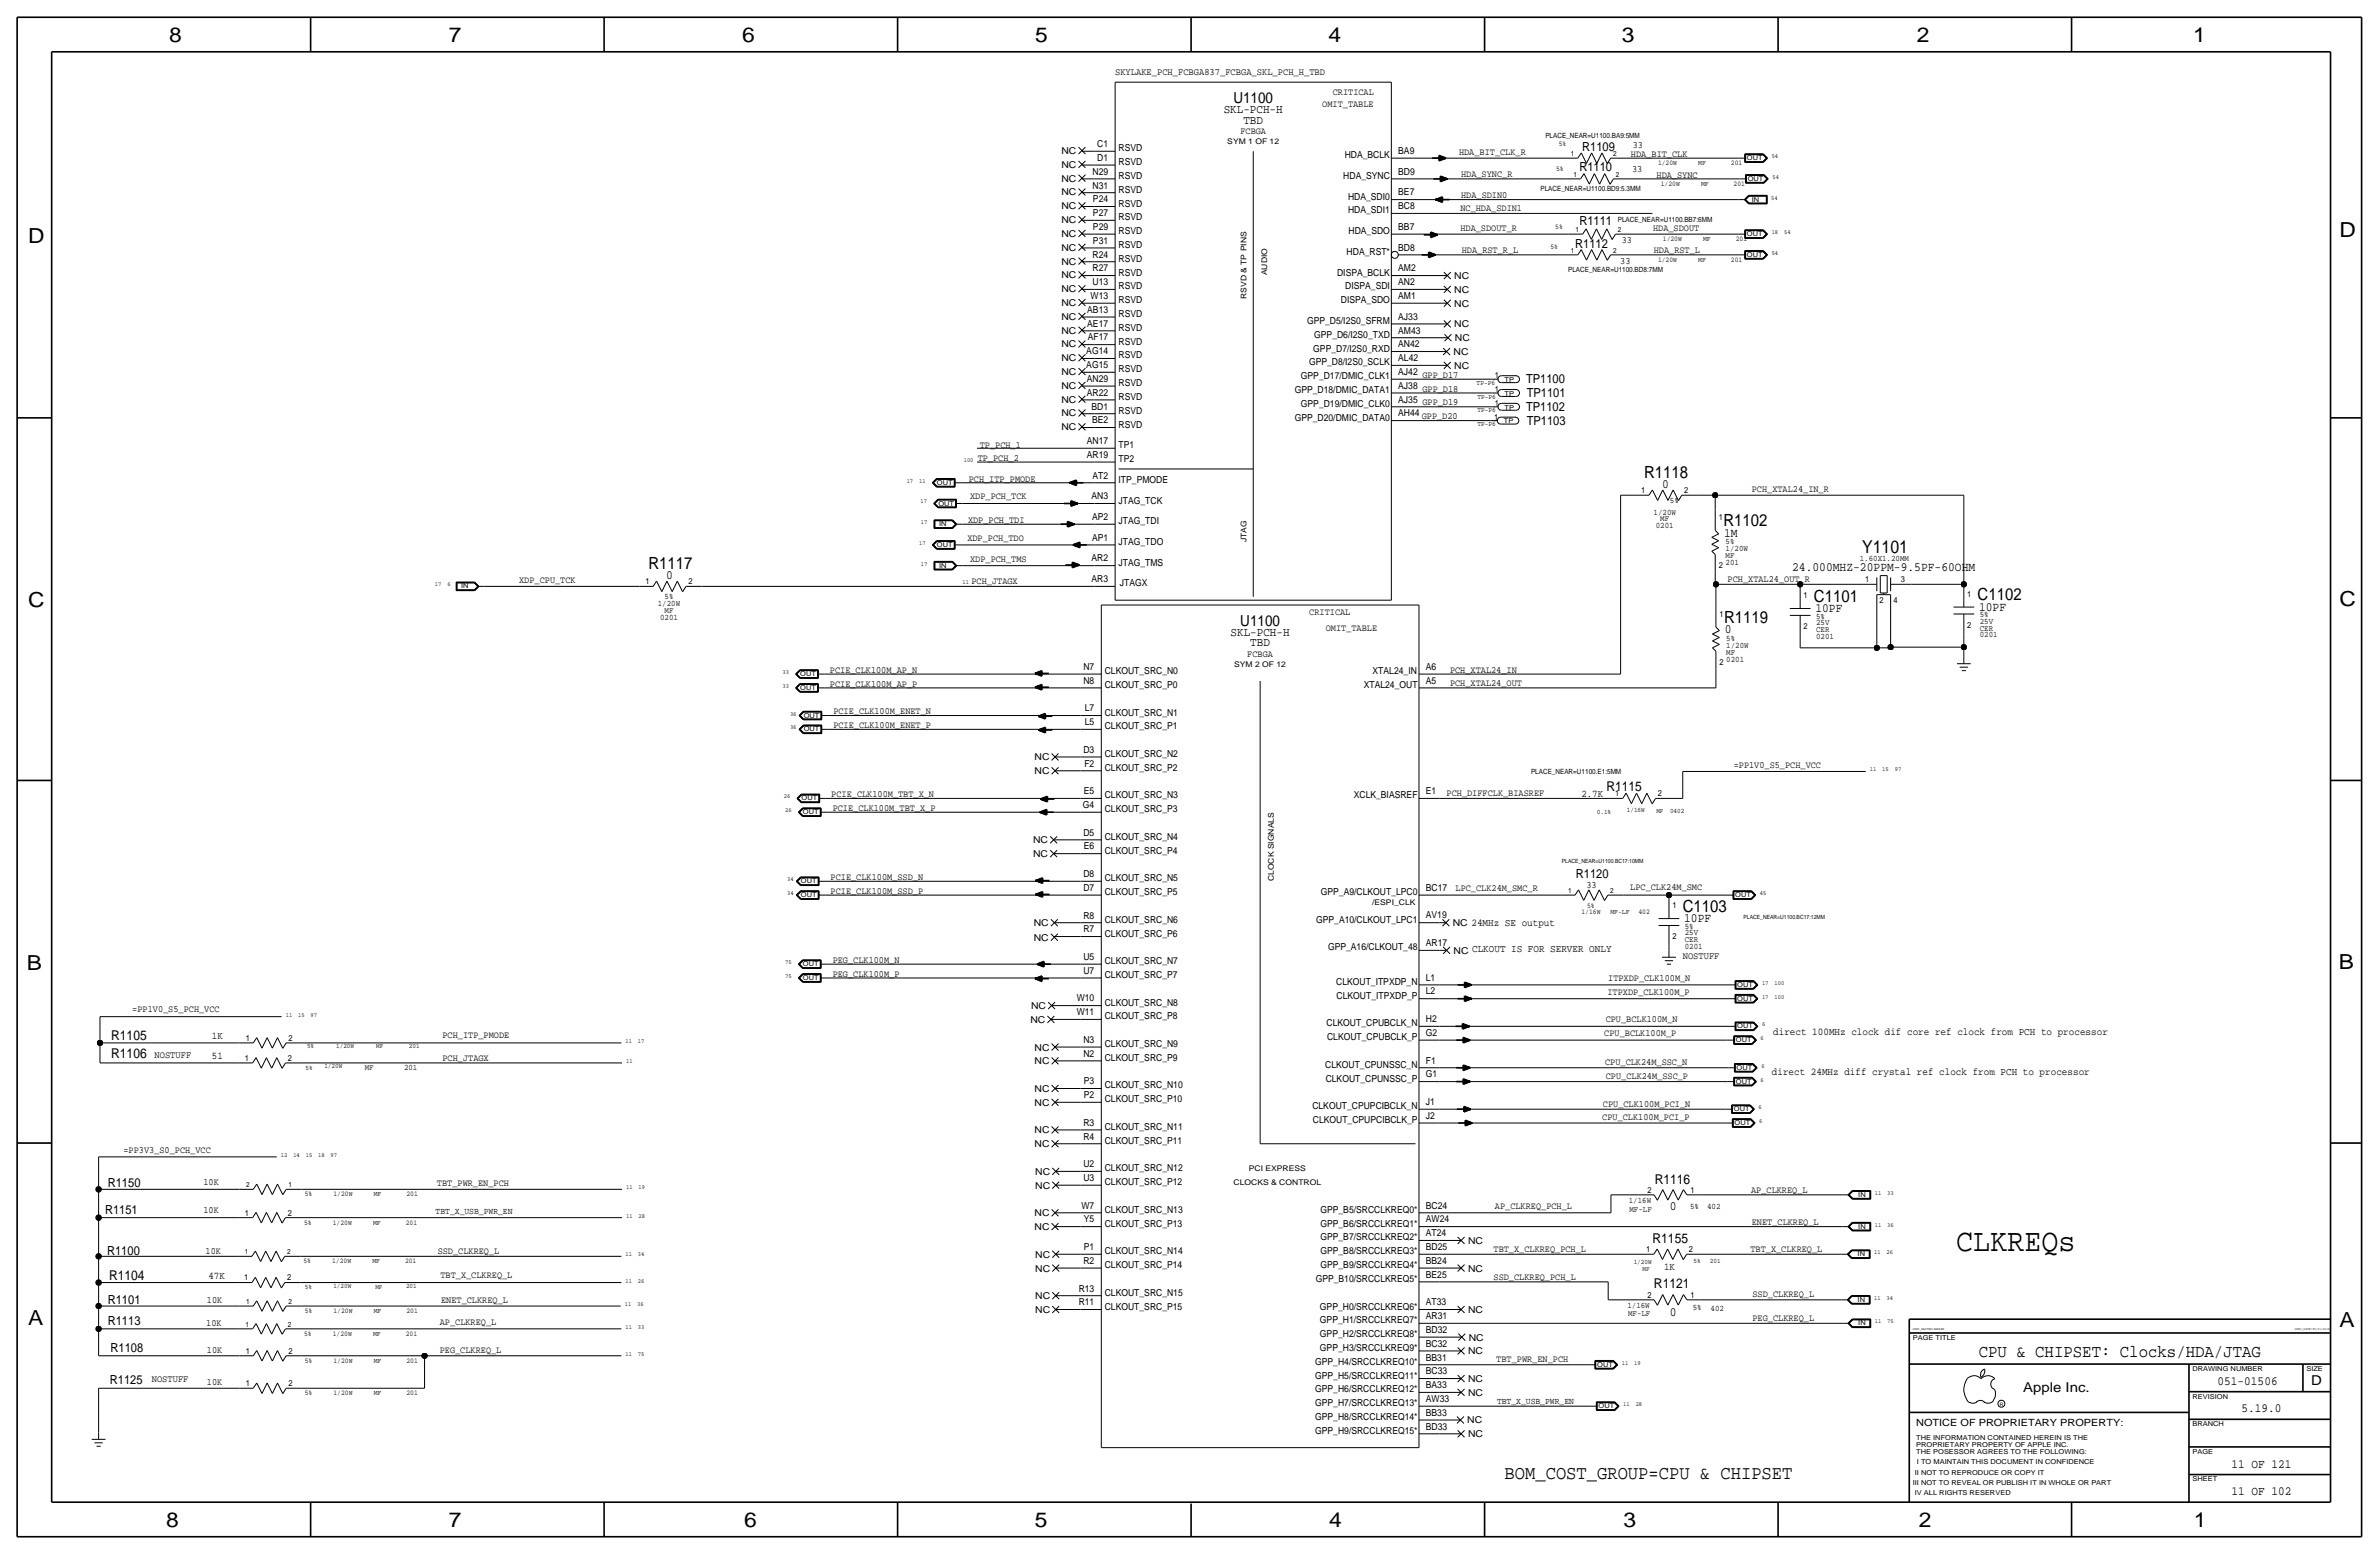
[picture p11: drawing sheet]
<svg xmlns="http://www.w3.org/2000/svg" width="875mm" height="572mm" viewBox="0 0 875 572" stroke-linecap="round" stroke-linejoin="round" font-family="sans-serif">
<defs><g id="words">
<text font-size="11.7" x="719.5" y="460.2">CLKREQs</text>
<g font-size="7.6">
<text x="62.2" y="15.5">8</text>
<text x="165" y="15.5">7</text>
<text x="273" y="15.5">6</text>
<text x="380.7" y="15.5">5</text>
<text x="488.6" y="15.5">4</text>
<text x="596.6" y="15.5">3</text>
<text x="705.1" y="15.5">2</text>
<text x="806.7" y="15.5">1</text>
<text x="10.4" y="89.4">D</text>
<text x="860.5" y="87.1">D</text>
<text x="10.4" y="223.3">C</text>
<text x="860.5" y="222.8">C</text>
<text x="9.8" y="356.6">B</text>
<text x="860.2" y="356.4">B</text>
<text x="10.4" y="487.4">A</text>
<text x="860.5" y="488.2">A</text>
<text x="61.2" y="561.6">8</text>
<text x="165" y="561.6">7</text>
<text x="273.8" y="561.6">6</text>
<text x="380.7" y="561.6">5</text>
<text x="488.9" y="561.6">4</text>
<text x="597.1" y="561.6">3</text>
<text x="705.8" y="561.6">2</text>
<text x="806.9" y="561.6">1</text>
</g>
<text font-size="7.1" x="553.4" y="544.1">BOM_COST_GROUP=CPU &amp; CHIPSET</text>
<g font-size="6.5">
<text x="684.9" y="203.4">Y1101</text>
<text x="727.8" y="499.1">CPU &amp; CHIPSET: Clocks/HDA/JTAG</text>
</g>
<g font-size="6.2">
<text x="604.8" y="175.8">R1118</text>
<text x="633.9" y="193.5">R1102</text>
<text x="238.5" y="209.3">R1117</text>
<text x="667.2" y="221.2">C1101</text>
<text x="727.4" y="220.7">C1102</text>
<text x="634.2" y="229.1">R1119</text>
<text x="618.9" y="335.3">C1103</text>
</g>
<g font-size="5.6">
<text x="453.6" y="37.8">U1100</text>
<text x="456.2" y="230.1">U1100</text>
</g>
<g font-size="5">
<text x="590.8" y="290.8">R1115</text>
<text x="40.9" y="382.5">R1105</text>
<text x="40.9" y="389.1">R1106</text>
<text x="608.6" y="435.4">R1116</text>
<text x="607.9" y="456.9">R1155</text>
<text x="40.2" y="470.7">R1104</text>
<text x="608.4" y="473.7">R1121</text>
<text x="850.1" y="509.3">D</text>
<text x="744.2" y="511.8">Apple Inc.</text>
</g>
<g font-size="4.7">
<text x="611.3" y="179.3">0</text>
<text x="634.2" y="197.4">1M</text>
<text x="245.1" y="212.9">0</text>
<text x="659.2" y="210.1">24.000MHZ-20PPM-9.5PF-60OHM</text>
<text x="667.7" y="225">10PF</text>
<text x="727.9" y="224.5">10PF</text>
<text x="634.4" y="232.9">0</text>
<text x="619.5" y="339.1">10PF</text>
<text x="614.1" y="445">0</text>
<text x="614.1" y="484.1">0</text>
</g>
<g font-size="4.6">
<text x="581.9" y="55.4">R1109</text>
<text x="580.9" y="63">R1110</text>
<text x="580.9" y="82.8">R1111</text>
<text x="579.4" y="91.2">R1112</text>
<text x="561.3" y="140.7">TP1100</text>
<text x="561.5" y="146.1">TP1101</text>
<text x="561.3" y="151.1">TP1102</text>
<text x="561.5" y="156.2">TP1103</text>
<text x="579.6" y="322.8">R1120</text>
<text x="39.6" y="436.4">R1150</text>
<text x="38.6" y="446.5">R1151</text>
<text x="39.4" y="461.5">R1100</text>
<text x="39.6" y="479.6">R1101</text>
<text x="39.6" y="487.4">R1113</text>
<text x="40.7" y="497.3">R1108</text>
<text x="40.4" y="509">R1125</text>
<text x="815.7" y="509.3">051-01506</text>
<text x="824.4" y="519.4">5.19.0</text>
<text x="820.8" y="539.8">11 OF 121</text>
<text x="820.8" y="549.9">11 OF 102</text>
</g>
<g font-size="4.5">
<text x="450.1" y="41.7">SKL-PCH-H</text>
<text x="457.3" y="45.5">TBD</text>
<text x="452.6" y="233.9">SKL-PCH-H</text>
<text x="459.9" y="237.7">TBD</text>
</g>
<g font-size="3.8">
<text x="581.6" y="293.1">2.7K</text>
<text x="77.9" y="382">1K</text>
<text x="652.2" y="380.5">direct 100MHz clock dif core ref clock from PCH to processor</text>
<text x="77.9" y="389.6">51</text>
<text x="651.7" y="395.5">direct 24MHz diff crystal ref clock from PCH to processor</text>
<text x="612.1" y="467.1">1K</text>
<text x="76.7" y="470.4">47K</text>
</g>
<text font-size="3.7" x="704.8" y="524.5">NOTICE OF PROPRIETARY PROPERTY:</text>
<g font-size="3.6">
<text x="410.2" y="27.7">SKYLAKE_PCH_FCBGA837_FCBGA_SKL_PCH_H_TBD</text>
<text x="618.9" y="352.6">NOSTUFF</text>
<text x="56.8" y="389.1">NOSTUFF</text>
<text x="55.8" y="508.3">NOSTUFF</text>
</g>
<g font-size="3.5">
<text x="490.2" y="35.1">CRITICAL</text>
<text x="486.4" y="39.4">OMIT_TABLE</text>
<text x="456.2" y="49.3">FCBGA</text>
<text x="390.4" y="56.6">NC</text>
<text x="403.6" y="59.2">D1</text>
<text x="403.6" y="54.1">C1</text>
<text x="411.4" y="55.6">RSVD</text>
<text x="494.6" y="58.2">HDA_BCLK</text>
<text x="514.3" y="56.6">BA9</text>
<text x="536.7" y="56.9">HDA_BIT_CLK_R</text>
<text x="599.9" y="57.7">HDA_BIT_CLK</text>
<text x="600.5" y="54.4">33</text>
<text x="390.4" y="61.7">NC</text>
<text x="401.8" y="64.2">N29</text>
<text x="411.4" y="60.7">RSVD</text>
<text x="411.4" y="65.8">RSVD</text>
<text x="494.1" y="65.8">HDA_SYNC</text>
<text x="514.3" y="64.2">BD9</text>
<text x="537.4" y="65">HDA_SYNC_R</text>
<text x="600.3" y="63.2">33</text>
<text x="609.3" y="65.3">HDA_SYNC</text>
<text x="390.4" y="71.9">NC</text>
<text x="390.4" y="66.8">NC</text>
<text x="401.8" y="69.3">N31</text>
<text x="411.4" y="70.9">RSVD</text>
<text x="514.3" y="71.9">BE7</text>
<text x="390.4" y="77">NC</text>
<text x="402" y="74.4">P24</text>
<text x="411.4" y="76">RSVD</text>
<text x="495.8" y="73.4">HDA_SDI0</text>
<text x="514.3" y="76.9">BC8</text>
<text x="537.2" y="77.7">NC_HDA_SDIN1</text>
<text x="537.4" y="72.6">HDA_SDIN0</text>
<text x="390.4" y="82">NC</text>
<text x="402" y="79.5">P27</text>
<text x="411.4" y="81">RSVD</text>
<text x="495.8" y="78.5">HDA_SDI1</text>
<text x="390.4" y="87.1">NC</text>
<text x="402" y="89.6">P31</text>
<text x="402" y="84.6">P29</text>
<text x="411.4" y="86.1">RSVD</text>
<text x="496" y="86.1">HDA_SDO</text>
<text x="514.3" y="84.6">BB7</text>
<text x="537.2" y="85.1">HDA_SDOUT_R</text>
<text x="596.5" y="89.4">33</text>
<text x="608" y="85.1">HDA_SDOUT</text>
<text x="390.4" y="92.2">NC</text>
<text x="401.8" y="94.7">R24</text>
<text x="411.4" y="91.2">RSVD</text>
<text x="495.3" y="93.7">HDA_RST*</text>
<text x="514.3" y="92.2">BD8</text>
<text x="537.7" y="93">HDA_RST_R_L</text>
<text x="608.3" y="93">HDA_RST_L</text>
<text x="390.4" y="97.3">NC</text>
<text x="401.8" y="99.8">R27</text>
<text x="411.4" y="96.3">RSVD</text>
<text x="411.4" y="101.3">RSVD</text>
<text x="491.8" y="101.3">DISPA_BCLK</text>
<text x="514.3" y="99.8">AM2</text>
<text x="596" y="97">33</text>
<text x="390.4" y="107.4">NC</text>
<text x="390.4" y="102.4">NC</text>
<text x="401.8" y="104.9">U13</text>
<text x="411.4" y="106.4">RSVD</text>
<text x="494.8" y="106.4">DISPA_SDI</text>
<text x="514.3" y="104.9">AN2</text>
<text x="534.9" y="102.6">NC</text>
<text x="534.9" y="107.7">NC</text>
<text x="390.4" y="112.5">NC</text>
<text x="401.1" y="110">W13</text>
<text x="411.4" y="111.5">RSVD</text>
<text x="493.2" y="111.5">DISPA_SDO</text>
<text x="514.3" y="110">AM1</text>
<text x="534.9" y="112.8">NC</text>
<text x="390.4" y="117.6">NC</text>
<text x="399.9" y="115.1">AB13</text>
<text x="411.4" y="116.6">RSVD</text>
<text x="480.8" y="119.1">GPP_D5/I2S0_SFRM</text>
<text x="514.3" y="117.6">AJ33</text>
<text x="390.4" y="122.7">NC</text>
<text x="399.9" y="120.1">AE17</text>
<text x="400.1" y="125.2">AF17</text>
<text x="411.4" y="121.7">RSVD</text>
<text x="483.4" y="124.2">GPP_D6/I2S0_TXD</text>
<text x="514.3" y="122.7">AM43</text>
<text x="534.9" y="120.4">NC</text>
<text x="535.1" y="125.5">NC</text>
<text x="390.4" y="127.8">NC</text>
<text x="399.6" y="130.3">AG14</text>
<text x="411.4" y="126.8">RSVD</text>
<text x="411.4" y="131.8">RSVD</text>
<text x="483.1" y="129.3">GPP_D7/I2S0_RXD</text>
<text x="514.3" y="127.7">AN42</text>
<text x="534.6" y="130.6">NC</text>
<text x="390.4" y="137.9">NC</text>
<text x="390.4" y="132.8">NC</text>
<text x="399.6" y="135.4">AG15</text>
<text x="411.4" y="136.9">RSVD</text>
<text x="481.5" y="134.4">GPP_D8/I2S0_SCLK</text>
<text x="514.3" y="137.9">AJ42</text>
<text x="514.3" y="132.8">AL42</text>
<text x="534.9" y="135.6">NC</text>
<text x="390.4" y="143">NC</text>
<text x="399.7" y="140.5">AN29</text>
<text x="411.4" y="142">RSVD</text>
<text x="478.5" y="139.5">GPP_D17/DMIC_CLK1</text>
<text x="514.3" y="143">AJ38</text>
<text x="523.2" y="138.9">GPP_D17</text>
<text x="390.4" y="148.1">NC</text>
<text x="399.7" y="145.5">AR22</text>
<text x="411.4" y="147.1">RSVD</text>
<text x="476.2" y="144.5">GPP_D18/DMIC_DATA1</text>
<text x="478.5" y="149.6">GPP_D19/DMIC_CLK0</text>
<text x="514.3" y="148.1">AJ35</text>
<text x="523.2" y="144">GPP_D18</text>
<text x="523.2" y="149.1">GPP_D19</text>
<text x="390.4" y="153.2">NC</text>
<text x="401.5" y="150.6">BD1</text>
<text x="401.7" y="155.7">BE2</text>
<text x="411.4" y="152.2">RSVD</text>
<text x="476.2" y="154.7">GPP_D20/DMIC_DATA0</text>
<text x="514.3" y="153.1">AH44</text>
<text x="522.9" y="154.2">GPP_D20</text>
<text x="390.4" y="158.2">NC</text>
<text x="411.4" y="157.2">RSVD</text>
<text x="360.4" y="164.6">TP_PCH_1</text>
<text x="399.7" y="163.3">AN17</text>
<text x="411.4" y="164.9">TP1</text>
<text x="359.6" y="169.4">TP_PCH_2</text>
<text x="399.7" y="168.4">AR19</text>
<text x="411.4" y="169.9">TP2</text>
<text x="356.3" y="177.3">PCH_ITP_PMODE</text>
<text x="401.8" y="176">AT2</text>
<text x="411.4" y="177.6">ITP_PMODE</text>
<text x="356.8" y="183.4">XDP_PCH_TCK</text>
<text x="401.5" y="183.6">AN3</text>
<text x="411.4" y="185.2">JTAG_TCK</text>
<text x="644.3" y="180.9">PCH_XTAL24_IN_R</text>
<text x="401.7" y="191.2">AP2</text>
<text x="356.1" y="192.3">XDP_PCH_TDI</text>
<text x="411.4" y="192.8">JTAG_TDI</text>
<text x="355.8" y="198.9">XDP_PCH_TDO</text>
<text x="401.7" y="198.9">AP1</text>
<text x="411.4" y="200.4">JTAG_TDO</text>
<text x="356.8" y="206.8">XDP_PCH_TMS</text>
<text x="401.5" y="206.5">AR2</text>
<text x="411.4" y="208">JTAG_TMS</text>
<text x="191" y="214.4">XDP_CPU_TCK</text>
<text x="357.3" y="214.6">PCH_JTAGX</text>
<text x="401.5" y="214.1">AR3</text>
<text x="411.9" y="215.7">JTAGX</text>
<text x="635.5" y="214.1">PCH_XTAL24_OUT_R</text>
<text x="481.6" y="226.3">CRITICAL</text>
<text x="487.6" y="231.9">OMIT_TABLE</text>
<text x="458.8" y="241.6">FCBGA</text>
<text x="305.3" y="247.4">PCIE_CLK100M_AP_N</text>
<text x="398.5" y="251.5">N8</text>
<text x="398.5" y="246.4">N7</text>
<text x="406.4" y="247.9">CLKOUT_SRC_N0</text>
<text x="504.9" y="247.9">XTAL24_IN</text>
<text x="524.5" y="251.4">A5</text>
<text x="524.5" y="246.4">A6</text>
<text x="533.3" y="247.4">PCH_XTAL24_IN</text>
<text x="305.3" y="252.5">PCIE_CLK100M_AP_P</text>
<text x="406.4" y="253">CLKOUT_SRC_P0</text>
<text x="501.6" y="253">XTAL24_OUT</text>
<text x="533.3" y="252.2">PCH_XTAL24_OUT</text>
<text x="306.5" y="262.6">PCIE_CLK100M_ENET_N</text>
<text x="399" y="261.6">L7</text>
<text x="406.4" y="263.1">CLKOUT_SRC_N1</text>
<text x="306.5" y="267.7">PCIE_CLK100M_ENET_P</text>
<text x="399" y="266.7">L5</text>
<text x="406.4" y="268.2">CLKOUT_SRC_P1</text>
<text x="380.5" y="279.7">NC</text>
<text x="398.5" y="276.8">D3</text>
<text x="398.9" y="281.9">F2</text>
<text x="406.4" y="278.4">CLKOUT_SRC_N2</text>
<text x="380.5" y="284.7">NC</text>
<text x="406.4" y="283.5">CLKOUT_SRC_P2</text>
<text x="637.7" y="282.4">=PP1V0_S5_PCH_VCC</text>
<text x="305.8" y="293.1">PCIE_CLK100M_TBT_X_N</text>
<text x="398.7" y="292.1">E5</text>
<text x="406.4" y="293.6">CLKOUT_SRC_N3</text>
<text x="497.9" y="293.6">XCLK_BIASREF</text>
<text x="524.5" y="292.1">E1</text>
<text x="532.1" y="292.6">PCH_DIFFCLK_BIASREF</text>
<text x="306.3" y="298.2">PCIE_CLK100M_TBT_X_P</text>
<text x="398.3" y="297.2">G4</text>
<text x="406.4" y="298.7">CLKOUT_SRC_P3</text>
<text x="380" y="310.1">NC</text>
<text x="398.5" y="307.3">D5</text>
<text x="406.4" y="308.9">CLKOUT_SRC_N4</text>
<text x="380" y="315.2">NC</text>
<text x="398.7" y="312.4">E6</text>
<text x="406.4" y="313.9">CLKOUT_SRC_P4</text>
<text x="305.5" y="323.6">PCIE_CLK100M_SSD_N</text>
<text x="398.5" y="322.6">D8</text>
<text x="305.5" y="328.7">PCIE_CLK100M_SSD_P</text>
<text x="398.5" y="327.7">D7</text>
<text x="406.4" y="329.2">CLKOUT_SRC_P5</text>
<text x="406.4" y="324.1">CLKOUT_SRC_N5</text>
<text x="485.9" y="329.2">GPP_A9/CLKOUT_LPC0</text>
<text x="524.5" y="327.7">BC17</text>
<text x="535.4" y="327.7">LPC_CLK24M_SMC_R</text>
<text x="583.5" y="326.4">33</text>
<text x="599.6" y="327.2">LPC_CLK24M_SMC</text>
<text x="380.3" y="340.6">NC</text>
<text x="398.5" y="337.8">R8</text>
<text x="406.4" y="339.3">CLKOUT_SRC_N6</text>
<text x="484.1" y="339.3">GPP_A10/CLKOUT_LPC1</text>
<text x="524.5" y="337.8">AV19</text>
<text x="534.4" y="340.6">NC 24MHz SE output</text>
<text x="380.3" y="345.9">NC</text>
<text x="398.5" y="342.9">R7</text>
<text x="406.4" y="344.4">CLKOUT_SRC_P6</text>
<text x="524.5" y="347.9">AR17</text>
<text x="398.5" y="353">U5</text>
<text x="488.5" y="349.5">GPP_A16/CLKOUT_48</text>
<text x="534.6" y="350.8">NC CLKOUT IS FOR SERVER ONLY</text>
<text x="306.3" y="354.1">PEG_CLK100M_N</text>
<text x="306.3" y="359.2">PEG_CLK100M_P</text>
<text x="398.5" y="358.1">U7</text>
<text x="406.4" y="359.7">CLKOUT_SRC_P7</text>
<text x="406.4" y="354.6">CLKOUT_SRC_N7</text>
<text x="491.5" y="362.2">CLKOUT_ITPXDP_N</text>
<text x="524.5" y="365.7">L2</text>
<text x="524.5" y="360.6">L1</text>
<text x="591.5" y="360.9">ITPXDP_CLK100M_N</text>
<text x="379.2" y="371.1">NC</text>
<text x="396.1" y="368.3">W10</text>
<text x="406.4" y="369.8">CLKOUT_SRC_N8</text>
<text x="491.6" y="367.3">CLKOUT_ITPXDP_P</text>
<text x="591.3" y="366">ITPXDP_CLK100M_P</text>
<text x="48.7" y="372.1">=PP1V0_S5_PCH_VCC</text>
<text x="379" y="376.2">NC</text>
<text x="396.1" y="373.4">W11</text>
<text x="406.4" y="374.9">CLKOUT_SRC_P8</text>
<text x="488" y="377.4">CLKOUT_CPUBCLK_N</text>
<text x="524.5" y="375.9">H2</text>
<text x="590.6" y="375.8">CPU_BCLK100M_N</text>
<text x="162.8" y="381.9">PCH_ITP_PMODE</text>
<text x="398.5" y="383.5">N3</text>
<text x="488.1" y="382.5">CLKOUT_CPUBCLK_P</text>
<text x="524.5" y="381">G2</text>
<text x="590.1" y="380.8">CPU_BCLK100M_P</text>
<text x="380.5" y="386.3">NC</text>
<text x="398.5" y="388.6">N2</text>
<text x="406.4" y="385.1">CLKOUT_SRC_N9</text>
<text x="162.8" y="390.1">PCH_JTAGX</text>
<text x="380.5" y="391.4">NC</text>
<text x="406.4" y="390.1">CLKOUT_SRC_P9</text>
<text x="487.4" y="392.7">CLKOUT_CPUNSSC_N</text>
<text x="524.5" y="391.1">F1</text>
<text x="590.4" y="391.8">CPU_CLK24M_SSC_N</text>
<text x="380.5" y="401.6">NC</text>
<text x="398.7" y="398.8">P3</text>
<text x="406.4" y="400.3">CLKOUT_SRC_N10</text>
<text x="487.6" y="397.8">CLKOUT_CPUNSSC_P</text>
<text x="524.5" y="396.2">G1</text>
<text x="590.7" y="396.9">CPU_CLK24M_SSC_P</text>
<text x="380.5" y="406.7">NC</text>
<text x="398.7" y="403.9">P2</text>
<text x="406.4" y="405.4">CLKOUT_SRC_P10</text>
<text x="482.7" y="407.9">CLKOUT_CPUPCIBCLK_N</text>
<text x="524.5" y="406.4">J1</text>
<text x="589.6" y="407">CPU_CLK100M_PCI_N</text>
<text x="482.9" y="413">CLKOUT_CPUPCIBCLK_P</text>
<text x="524.5" y="411.4">J2</text>
<text x="589.3" y="411.8">CPU_CLK100M_PCI_P</text>
<text x="380.5" y="416.8">NC</text>
<text x="398.5" y="419.1">R4</text>
<text x="398.5" y="414">R3</text>
<text x="406.4" y="415.5">CLKOUT_SRC_N11</text>
<text x="45.4" y="423.9">=PP3V3_S0_PCH_VCC</text>
<text x="380.5" y="421.9">NC</text>
<text x="406.4" y="420.6">CLKOUT_SRC_P11</text>
<text x="398.5" y="429.2">U2</text>
<text x="406.4" y="430.8">CLKOUT_SRC_N12</text>
<text x="74.8" y="435.9">10K</text>
<text x="160.7" y="436.1">TBT_PWR_EN_PCH</text>
<text x="380.8" y="437.1">NC</text>
<text x="380.8" y="432.1">NC</text>
<text x="398.5" y="434.3">U3</text>
<text x="406.4" y="435.9">CLKOUT_SRC_P12</text>
<text x="644.1" y="438.7">AP_CLKREQ_L</text>
<text x="74.8" y="446">10K</text>
<text x="380.5" y="447.3">NC</text>
<text x="397.8" y="444.5">W7</text>
<text x="398.7" y="449.6">Y5</text>
<text x="406.4" y="446">CLKOUT_SRC_N13</text>
<text x="485.7" y="446">GPP_B5/SRCCLKREQ0*</text>
<text x="524.5" y="449.5">AW24</text>
<text x="524.5" y="444.5">BC24</text>
<text x="549.9" y="444.5">AP_CLKREQ_PCH_L</text>
<text x="380.5" y="452.4">NC</text>
<text x="406.4" y="451.1">CLKOUT_SRC_P13</text>
<text x="485.7" y="451.1">GPP_B6/SRCCLKREQ1*</text>
<text x="524.5" y="454.6">AT24</text>
<text x="644.3" y="450.3">ENET_CLKREQ_L</text>
<text x="75.6" y="461">10K</text>
<text x="161" y="461">SSD_CLKREQ_L</text>
<text x="398.7" y="459.7">P1</text>
<text x="406.4" y="461.3">CLKOUT_SRC_N14</text>
<text x="485.7" y="456.2">GPP_B7/SRCCLKREQ2*</text>
<text x="485.7" y="461.3">GPP_B8/SRCCLKREQ3*</text>
<text x="524.5" y="459.7">BD25</text>
<text x="540" y="457.5">NC</text>
<text x="549.3" y="460.5">TBT_X_CLKREQ_PCH_L</text>
<text x="643.8" y="460.5">TBT_X_CLKREQ_L</text>
<text x="380.8" y="467.6">NC</text>
<text x="380.8" y="462.5">NC</text>
<text x="398.5" y="464.8">R2</text>
<text x="406.4" y="466.3">CLKOUT_SRC_P14</text>
<text x="485.7" y="466.3">GPP_B9/SRCCLKREQ4*</text>
<text x="524.5" y="464.8">BB24</text>
<text x="540" y="467.6">NC</text>
<text x="162" y="470.2">TBT_X_CLKREQ_L</text>
<text x="483.9" y="471.4">GPP_B10/SRCCLKREQ5*</text>
<text x="524.5" y="469.9">BE25</text>
<text x="549.4" y="470.7">SSD_CLKREQ_PCH_L</text>
<text x="76.1" y="479.3">10K</text>
<text x="162.3" y="479">ENET_CLKREQ_L</text>
<text x="380.8" y="477.8">NC</text>
<text x="396.8" y="475">R13</text>
<text x="406.4" y="476.5">CLKOUT_SRC_N15</text>
<text x="644.6" y="477">SSD_CLKREQ_L</text>
<text x="380.8" y="482.9">NC</text>
<text x="396.8" y="480.1">R11</text>
<text x="406.4" y="481.6">CLKOUT_SRC_P15</text>
<text x="485.5" y="481.6">GPP_H0/SRCCLKREQ6*</text>
<text x="524.5" y="485.1">AR31</text>
<text x="524.5" y="480">AT33</text>
<text x="540" y="482.9">NC</text>
<text x="644.6" y="485.6">PEG_CLKREQ_L</text>
<text x="75.9" y="487.7">10K</text>
<text x="161.8" y="487.4">AP_CLKREQ_L</text>
<text x="485.5" y="491.7">GPP_H2/SRCCLKREQ8*</text>
<text x="485.5" y="486.7">GPP_H1/SRCCLKREQ7*</text>
<text x="524.5" y="490.2">BD32</text>
<text x="76.1" y="497.6">10K</text>
<text x="161.7" y="497.6">PEG_CLKREQ_L</text>
<text x="485.5" y="496.8">GPP_H3/SRCCLKREQ9*</text>
<text x="524.5" y="495.3">BC32</text>
<text x="540.2" y="493">NC</text>
<text x="483.8" y="501.9">GPP_H4/SRCCLKREQ10*</text>
<text x="524.5" y="500.4">BB31</text>
<text x="540" y="498.1">NC</text>
<text x="550.4" y="500.9">TBT_PWR_EN_PCH</text>
<text x="76.1" y="509.5">10K</text>
<text x="483.8" y="507">GPP_H5/SRCCLKREQ11*</text>
<text x="524.5" y="505.4">BC33</text>
<text x="540" y="508.3">NC</text>
<text x="483.8" y="512.1">GPP_H6/SRCCLKREQ12*</text>
<text x="524.5" y="515.6">AW33</text>
<text x="524.5" y="510.5">BA33</text>
<text x="540" y="513.3">NC</text>
<text x="483.8" y="517.2">GPP_H7/SRCCLKREQ13*</text>
<text x="524.5" y="520.7">BB33</text>
<text x="483.8" y="527.3">GPP_H9/SRCCLKREQ15*</text>
<text x="483.8" y="522.2">GPP_H8/SRCCLKREQ14*</text>
<text x="524.5" y="525.8">BD33</text>
<text x="539.7" y="523.5">NC</text>
<text x="540" y="528.6">NC</text>
</g>
<g font-size="3.3">
<text x="160.2" y="446.5">TBT_X_USB_PWR_EN</text>
<text x="550.6" y="516.4">TBT_X_USB_PWR_EN</text>
</g>
<g font-size="3.1">
<text x="549.9" y="139.2">1</text>
<text x="549.9" y="149.4">1</text>
<text x="549.9" y="144.3">1</text>
<text x="549.6" y="154.4">1</text>
<text x="603.7" y="181.4">1</text>
<text x="614.2" y="185.2">5%</text>
<text x="619.5" y="181.4">2</text>
<text x="608.2" y="189.2">1/20W</text>
<text x="610.7" y="191.8">MF</text>
<text x="632.2" y="191.3">1</text>
<text x="609" y="194.3">0201</text>
<text x="634.7" y="202.7">1/20W</text>
<text x="634.7" y="200.2">5%</text>
<text x="632.2" y="209">2</text>
<text x="634.7" y="207.8">201</text>
<text x="634.7" y="205.2">MF</text>
<text x="684" y="206.2">1.60X1.20MM</text>
<text x="237.4" y="214.9">1</text>
<text x="253.2" y="214.9">2</text>
<text x="686" y="214.1">1</text>
<text x="699.2" y="214.1">3</text>
<text x="244.4" y="220.2">5%</text>
<text x="663.4" y="220">1</text>
<text x="691.3" y="221.7">2</text>
<text x="696.4" y="221.7">4</text>
<text x="723.6" y="219.5">1</text>
<text x="242" y="222.8">1/20W</text>
<text x="242.8" y="227.8">0201</text>
<text x="244.4" y="225.3">MF</text>
<text x="632.4" y="226.8">1</text>
<text x="668" y="227.6">5%</text>
<text x="728.2" y="227.1">5%</text>
<text x="663.4" y="231.4">2</text>
<text x="668" y="229.9">25V</text>
<text x="668" y="232.4">CER</text>
<text x="723.6" y="230.9">2</text>
<text x="728.2" y="229.4">25V</text>
<text x="728.2" y="231.9">CER</text>
<text x="634.9" y="238.3">1/20W</text>
<text x="634.9" y="235.7">5%</text>
<text x="668" y="235">0201</text>
<text x="728.2" y="234.4">0201</text>
<text x="632.4" y="244.6">2</text>
<text x="634.9" y="240.8">MF</text>
<text x="634.9" y="243.3">0201</text>
<text x="594" y="292.9">1</text>
<text x="609.8" y="292.9">2</text>
<text x="615.1" y="334">1</text>
<text x="619.7" y="341.6">5%</text>
<text x="615.1" y="345.4">2</text>
<text x="619.7" y="343.9">25V</text>
<text x="619.7" y="346.5">CER</text>
<text x="619.7" y="349">0201</text>
<text x="90.4" y="382.8">1</text>
<text x="106.1" y="382.8">2</text>
<text x="90.1" y="390.1">1</text>
<text x="105.9" y="390.1">2</text>
<text x="134.2" y="393.4">MF</text>
<text x="148.6" y="393.4">201</text>
<text x="599.1" y="442.5">1/16W</text>
<text x="606" y="438.7">2</text>
<text x="621.7" y="438.7">1</text>
<text x="90.1" y="447">1</text>
<text x="105.9" y="447">2</text>
<text x="599.3" y="445.8">MF-LF</text>
<text x="621.6" y="444.8">5%</text>
<text x="627.9" y="444.8">402</text>
<text x="605.5" y="460.5">1</text>
<text x="621.2" y="460.5">2</text>
<text x="89.9" y="470.9">1</text>
<text x="105.6" y="470.9">2</text>
<text x="606" y="477.3">2</text>
<text x="621.7" y="477.3">1</text>
<text x="598.6" y="481.1">1/16W</text>
<text x="598.8" y="483.9">MF-LF</text>
<text x="622.6" y="481.8">5%</text>
<text x="629.2" y="482.1">402</text>
<text x="90.4" y="497.8">1</text>
<text x="106.1" y="497.8">2</text>
<text x="90.4" y="509.8">1</text>
<text x="106.1" y="509.8">2</text>
</g>
<g font-size="2.9">
<text x="451.4" y="53.1">SYM 1 OF 12</text>
<text x="466" y="101.3" transform="rotate(-90 466 101.3)">AUDIO</text>
<text x="458.4" y="110" transform="rotate(-90 458.4 110)">RSVD &amp; TP PINS</text>
<text x="458.4" y="199.4" transform="rotate(-90 458.4 199.4)">JTAG</text>
<text x="454" y="245.4">SYM 2 OF 12</text>
<text x="468.6" y="324.1" transform="rotate(-90 468.6 324.1)">CLOCK SIGNALS</text>
<text x="504.7" y="333">/ESPI_CLK</text>
<text x="459.3" y="430.8">PCI EXPRESS</text>
<text x="453.7" y="435.9">CLOCKS &amp; CONTROL</text>
</g>
<g font-size="2.6">
<text x="568.4" y="50.8">PLACE_NEAR=U1100.BA9:5MM</text>
<text x="573.3" y="53.8">5%</text>
<text x="577.8" y="57.4">1</text>
<text x="593.3" y="57.4">2</text>
<text x="572.3" y="62.7">5%</text>
<text x="578.8" y="65">1</text>
<text x="594.3" y="65">2</text>
<text x="609.8" y="60.7">1/20W</text>
<text x="624.7" y="60.7">MF</text>
<text x="636.6" y="60.7">201</text>
<text x="566.6" y="70.4">PLACE_NEAR=U1100.BD9:5.3MM</text>
<text x="610.9" y="68.3">1/20W</text>
<text x="625.7" y="68.3">MF</text>
<text x="637.7" y="68.3">201</text>
<text x="595.1" y="81.8">PLACE_NEAR=U1100.BB7:6MM</text>
<text x="572.1" y="84.1">5%</text>
<text x="579.5" y="85.3">1</text>
<text x="595.1" y="85.3">2</text>
<text x="611.6" y="88.6">1/20W</text>
<text x="626.4" y="88.6">MF</text>
<text x="638.4" y="88.6">201</text>
<text x="570.3" y="91.4">5%</text>
<text x="577.8" y="93">1</text>
<text x="593.3" y="93">2</text>
<text x="576.8" y="100.1">PLACE_NEAR=U1100.BD8:7MM</text>
<text x="609.8" y="96.3">1/20W</text>
<text x="624.7" y="96.3">MF</text>
<text x="636.6" y="96.3">201</text>
<text x="543.1" y="141.5">TP-P6</text>
<text x="543.4" y="146.6">TP-P6</text>
<text x="543.4" y="151.4">TP-P6</text>
<text x="543.4" y="156.7">TP-P6</text>
<text x="563.1" y="284.5">PLACE_NEAR=U1100.E1:5MM</text>
<text x="576.7" y="328.4">1</text>
<text x="592.3" y="328.4">2</text>
<text x="583.8" y="333.8">5%</text>
<text x="581.6" y="336.3">1/16W</text>
<text x="592.3" y="336">MF-LF</text>
<text x="602.6" y="336">402</text>
<text x="90.6" y="436.6">2</text>
<text x="106.1" y="436.6">1</text>
<text x="112.1" y="439.9">5%</text>
<text x="122.7" y="439.9">1/20W</text>
<text x="137.5" y="439.9">MF</text>
<text x="149.5" y="439.9">201</text>
<text x="111.8" y="450.3">5%</text>
<text x="122.4" y="450.3">1/20W</text>
<text x="137.2" y="450.3">MF</text>
<text x="149.2" y="450.3">201</text>
<text x="90.1" y="461.3">1</text>
<text x="105.6" y="461.3">2</text>
<text x="111.6" y="464.6">5%</text>
<text x="122.2" y="464.6">1/20W</text>
<text x="137" y="464.6">MF</text>
<text x="149" y="464.6">201</text>
<text x="90.6" y="479.6">1</text>
<text x="106.1" y="479.6">2</text>
<text x="112.1" y="482.9">5%</text>
<text x="122.7" y="482.9">1/20W</text>
<text x="137.5" y="482.9">MF</text>
<text x="149.5" y="482.9">201</text>
<text x="90.3" y="487.9">1</text>
<text x="105.9" y="487.9">2</text>
<text x="111.8" y="491.2">5%</text>
<text x="122.4" y="491.2">1/20W</text>
<text x="137.2" y="491.2">MF</text>
<text x="149.2" y="491.2">201</text>
<text x="112.1" y="501.1">5%</text>
<text x="122.7" y="501.1">1/20W</text>
<text x="137.5" y="501.1">MF</text>
<text x="149.5" y="501.1">201</text>
<text x="112.1" y="513.1">5%</text>
<text x="122.7" y="513.1">1/20W</text>
<text x="137.5" y="513.1">MF</text>
<text x="149.5" y="513.1">201</text>
</g>
<g font-size="2.5">
<text x="642.6" y="58.9">OUT</text>
<text x="642.8" y="66.5">OUT</text>
<text x="644.3" y="74.2">IN</text>
<text x="642.6" y="86.9">OUT</text>
<text x="642.6" y="94.5">OUT</text>
<text x="553.4" y="140.5">TP</text>
<text x="553.4" y="145.5">TP</text>
<text x="553.2" y="155.7">TP</text>
<text x="553.4" y="150.6">TP</text>
<text x="344.6" y="178.3">OUT</text>
<text x="345.1" y="185.9">OUT</text>
<text x="345.4" y="193.5">IN</text>
<text x="344.6" y="201.2">OUT</text>
<text x="345.4" y="208.8">IN</text>
<text x="169.6" y="216.4">IN</text>
<text x="294.3" y="248.7">OUT</text>
<text x="294.3" y="253.7">OUT</text>
<text x="295.6" y="263.9">OUT</text>
<text x="295.6" y="269">OUT</text>
<text x="294.8" y="294.4">OUT</text>
<text x="295.4" y="299.5">OUT</text>
<text x="587.3" y="299.2">0.1%</text>
<text x="598.4" y="298.7">1/16W</text>
<text x="609.2" y="299">MF</text>
<text x="614.3" y="299">0402</text>
<text x="294.6" y="324.9">OUT</text>
<text x="294.6" y="329.9">OUT</text>
<text x="638.3" y="329.9">OUT</text>
<text x="295.4" y="355.3">OUT</text>
<text x="295.4" y="360.4">OUT</text>
<text x="639" y="363">OUT</text>
<text x="639" y="368">OUT</text>
<text x="638.5" y="383.3">OUT</text>
<text x="639" y="378.2">OUT</text>
<text x="112.9" y="385.6">5%</text>
<text x="123.6" y="385.6">1/20W</text>
<text x="138.3" y="385.6">MF</text>
<text x="150.4" y="385.6">201</text>
<text x="112.4" y="393.4">5%</text>
<text x="119.3" y="392.9">1/20W</text>
<text x="638.8" y="393.4">OUT</text>
<text x="638.5" y="398.5">OUT</text>
<text x="637.7" y="408.7">OUT</text>
<text x="638" y="413.8">OUT</text>
<text x="683.5" y="440.2">IN</text>
<text x="683.5" y="451.9">IN</text>
<text x="600.9" y="464.8">1/20W</text>
<text x="604.2" y="467.4">MF</text>
<text x="623" y="464.6">5%</text>
<text x="628.9" y="464.6">201</text>
<text x="683.3" y="462">IN</text>
<text x="122.6" y="473.7">1/20W</text>
<text x="138.1" y="474">MF</text>
<text x="149.3" y="473.7">201</text>
<text x="112.2" y="474.2">5%</text>
<text x="683.3" y="478.8">IN</text>
<text x="683.5" y="487.4">IN</text>
<text x="703.5" y="492.8">PAGE TITLE</text>
<text x="587.5" y="502.7">OUT</text>
<text x="806.4" y="504.2">DRAWING NUMBER</text>
<text x="848.3" y="504.2">SIZE</text>
<text x="806.4" y="514.4">REVISION</text>
<text x="588" y="517.9">OUT</text>
<text x="806.4" y="524.5">BRANCH</text>
<text x="704.8" y="532.1">PROPRIETARY PROPERTY OF APPLE INC.</text>
<text x="704.8" y="529.6">THE INFORMATION CONTAINED HEREIN IS THE</text>
<text x="704.8" y="534.7">THE POSESSOR AGREES TO THE FOLLOWING:</text>
<text x="705.1" y="538.5">I TO MAINTAIN THIS DOCUMENT IN CONFIDENCE</text>
<text x="806.4" y="534.7">PAGE</text>
<text x="704.3" y="542.3">II NOT TO REPRODUCE OR COPY IT</text>
<text x="806.4" y="544.8">SHEET</text>
<text x="703.5" y="546.1">III NOT TO REVEAL OR PUBLISH IT IN WHOLE OR PART</text>
<text x="704.3" y="549.9">IV ALL RIGHTS RESERVED</text>
</g>
<g font-size="2.3">
<text x="651.7" y="58.2">54</text>
<text x="651.9" y="65.8">54</text>
<text x="651.5" y="73.4">54</text>
<text x="651.7" y="86.1">18</text>
<text x="656.2" y="86.1">54</text>
<text x="651.7" y="93.7">54</text>
<text x="354.5" y="169.9">100</text>
<text x="333.5" y="177.5">17</text>
<text x="338.1" y="177.5">11</text>
<text x="338.6" y="185.2">17</text>
<text x="338.7" y="192.8">17</text>
<text x="338.1" y="200.4">17</text>
<text x="338.7" y="208">17</text>
<text x="160" y="215.6">17</text>
<text x="164.5" y="215.6">6</text>
<text x="354" y="214.6">11</text>
<text x="287.8" y="247.9">33</text>
<text x="287.8" y="253">33</text>
<text x="290.6" y="263.1">36</text>
<text x="290.6" y="268.2">36</text>
<text x="687.8" y="283.7">11</text>
<text x="692.3" y="283.7">15</text>
<text x="696.9" y="283.7">97</text>
<text x="288.3" y="293.6">26</text>
<text x="288.8" y="298.7">26</text>
<text x="289.6" y="324.1">34</text>
<text x="289.6" y="329.2">34</text>
<text x="647.3" y="329.2">45</text>
<text x="288.8" y="354.6">75</text>
<text x="288.8" y="359.7">75</text>
<text x="648.1" y="362.2">17</text>
<text x="652.7" y="362.2">100</text>
<text x="648.1" y="367.3">17</text>
<text x="652.7" y="367.3">100</text>
<text x="105.1" y="373.9">11</text>
<text x="109.7" y="373.9">15</text>
<text x="114.2" y="373.9">97</text>
<text x="648.1" y="377.4">6</text>
<text x="230.1" y="383.5">11</text>
<text x="234.6" y="383.5">17</text>
<text x="647.6" y="382.5">6</text>
<text x="230.3" y="390.9">11</text>
<text x="647.9" y="392.7">6</text>
<text x="647.6" y="397.8">6</text>
<text x="646.8" y="407.9">6</text>
<text x="647.1" y="413">6</text>
<text x="103.3" y="425.5">12</text>
<text x="107.9" y="425.5">14</text>
<text x="112.5" y="425.5">15</text>
<text x="117" y="425.5">18</text>
<text x="121.6" y="425.5">97</text>
<text x="230.3" y="437.4">11</text>
<text x="234.9" y="437.4">19</text>
<text x="689.6" y="439.4">11</text>
<text x="694.2" y="439.4">33</text>
<text x="230.3" y="447.8">11</text>
<text x="234.9" y="447.8">28</text>
<text x="689.6" y="451.1">11</text>
<text x="694.2" y="451.1">36</text>
<text x="689.4" y="461.3">11</text>
<text x="693.9" y="461.3">26</text>
<text x="230.1" y="462">11</text>
<text x="234.6" y="462">34</text>
<text x="230.1" y="471.7">11</text>
<text x="234.6" y="471.7">26</text>
<text x="689.4" y="478">11</text>
<text x="693.9" y="478">34</text>
<text x="229.8" y="480.3">11</text>
<text x="234.4" y="480.3">36</text>
<text x="230.1" y="488.7">11</text>
<text x="234.6" y="488.7">33</text>
<text x="689.6" y="486.7">11</text>
<text x="694.2" y="486.7">75</text>
<text x="230.1" y="498.6">11</text>
<text x="234.6" y="498.6">75</text>
<text x="596.5" y="501.9">11</text>
<text x="601.1" y="501.9">19</text>
<text x="597.1" y="517.1">11</text>
<text x="601.6" y="517.1">28</text>
</g>
<g font-size="2.1">
<text x="574.5" y="317.5">PLACE_NEAR=U1100.BC17:10MM</text>
<text x="641.3" y="338.1">PLACE_NEAR=U1100.BC17:12MM</text>
</g>
<text font-size="1.8" x="735.5" y="516.9">R</text>
<g font-size="1.2">
<text x="703.5" y="488.9">SYNC_MASTER=ANDREW</text>
<text x="844.1" y="488.9">SYNC_DATE=05/31/2016</text>
</g>
</g></defs>
<g fill="none" stroke="#000" stroke-width=".37">
<path d="M410.2 30.2h101.6zM410.2 30.2v190.5zM511.8 30.2v190.5zM396.7 59.2l2.5 2.5zM396.7 56.6l2.5-2.5zM396.7 54.1l2.5 2.5zM398 55.6h4.5zM398 55.4v.2zM402.5 55.6h7.7zM461 55.6v163.9zM511.8 58.2h7.6zM519.4 58.2h55.9z"/>
<path d="M575.3 58.2h5zM581.6 56.2l1.9 3.9zM581.6 56.2l-1.3 2zM585.4 56.2l-1.9 3.9zM585.4 56.2l1.9 3.9zM589.2 56.2l-1.9 3.9zM589.2 56.2l2 3.9zM592.4 58.2h5.7zM592.4 58.2l-1.2 2zM598.1 58.2h41.4zM639.5 58.2h2.6zM641.8 59.7h6.8z"/>
<path d="M641.8 56.6v3.1zM641.8 56.6h6.8zM641.9 56.7v2.9zM641.9 59.6h6.6zM641.9 56.7h6.6zM642 56.8v2.7zM642 59.5h6.5zM642 56.8h6.5zM642.1 56.9h6.3zM642.1 56.9v2.5zM642.1 59.4h6.3zM648.4 56.9l1.3 1.3z"/>
<path d="M648.4 59.4l1.3-1.2zM648.5 56.8l1.3 1.4zM648.5 59.5l1.3-1.3zM648.5 59.6l1.5-1.4zM648.5 56.7l1.5 1.5zM648.6 56.6l1.5 1.6zM648.6 59.7l1.5-1.5zM396.7 79.5l2.5 2.5zM396.7 77l2.5-2.6zM396.7 74.4l2.5 2.6zM396.7 71.9l2.5-2.6zM396.7 69.3l2.5 2.6z"/>
<path d="M396.7 66.8l2.5-2.5zM396.7 64.3l2.5 2.5zM396.7 61.7l2.5-2.5zM398 60.7h4.5zM398 60.5v.2zM398 65.8h4.5zM398 65.5v.3zM398 70.9h4.5zM398 70.6v.3zM398 75.7v.2zM398 75.9h4.5zM402.5 70.9h7.7z"/>
<path d="M402.5 75.9h7.7zM402.5 65.8h7.7zM402.5 60.7h7.7zM511.8 73.4h7.6zM511.8 78.5h7.6zM511.8 65.8h7.6zM519.4 78.5h88.4zM519.4 73.4h120.1zM519.4 65.8h56.9zM576.3 65.8h5.1zM582.6 63.9l2 3.8zM582.6 63.9l-1.2 1.9z"/>
<path d="M586.4 63.9l-1.8 3.8zM586.4 63.9l2 3.8zM590.2 63.9l-1.8 3.8zM590.2 63.9l2 3.8zM593.4 65.8h5.7zM593.4 65.8l-1.2 2zM599.1 65.8h40.7zM639.5 73.4h2.6zM639.8 65.8h2.5zM641.6 73.4l1.6 1.6zM641.6 73.4l1.6-1.6zM641.8 73.4l1.4-1.5z"/>
<path d="M641.8 73.4l1.4 1.5zM641.9 73.4l1.4-1.4zM641.9 73.4l1.4 1.4zM642 67.4h6.8zM642 64.2v3.2zM642 64.2h6.8zM642.1 73.4l1.2 1.3zM642.1 73.4l1.2-1.3zM642.1 64.3v3zM642.1 67.3h6.7zM642.1 64.3h6.7zM642.2 64.4v2.8z"/>
<path d="M642.2 67.2h6.5zM642.2 64.4h6.5zM642.3 64.5h6.4zM642.3 64.5v2.6zM642.3 67.1h6.4zM643.2 71.8h6.8zM643.2 75h6.8zM643.2 71.9h6.7zM643.2 74.9h6.7zM643.3 72h6.5zM643.3 74.8h6.5zM643.3 74.7h6.4z"/>
<path d="M643.3 72.1h6.4zM648.7 67.1l1.2-1.3zM648.7 64.5l1.2 1.3zM648.7 64.4l1.4 1.4zM648.7 67.2l1.4-1.4zM648.8 64.3l1.4 1.5zM648.8 67.3l1.4-1.5zM648.8 64.2l1.6 1.6zM648.8 67.4l1.6-1.6zM649.7 72.1v2.6zM649.8 72v2.8zM649.9 71.9v3z"/>
<path d="M650 71.8v3.2zM396.7 99.8l2.5 2.6zM396.7 97.3l2.5-2.6zM396.7 94.7l2.5 2.6zM396.7 92.2l2.5-2.5zM396.7 89.7l2.5 2.5zM396.7 87.1l2.5-2.5zM396.7 84.6l2.5 2.5zM396.7 82l2.5-2.5zM398 80.8v.2zM398 81h4.5zM398 85.9v.2z"/>
<path d="M398 86.1h4.5zM398 91.2h4.5zM398 90.9v.3zM398 96.3h4.5zM398 96v.3zM402.5 91.2h7.7zM402.5 86.1h7.7zM402.5 81h7.7zM402.5 96.3h7.7zM511.8 86.1h7.6zM514.3 93.7h5.1zM519.4 93.7h55.9z"/>
<path d="M519.4 86.1h57.6zM575.3 93.7h5zM577 86.1h5.1zM581.6 91.8l1.9 3.9zM581.6 91.8l-1.3 1.9zM583.4 84.2l-1.3 1.9zM583.4 84.2l1.9 3.8zM585.4 91.8l-1.9 3.9zM585.4 91.8l1.9 3.9zM587.2 84.2l-1.9 3.8zM587.2 84.2l1.9 3.8zM589.2 91.8l-1.9 3.9z"/>
<path d="M589.2 91.8l2 3.9zM591 84.2l-1.9 3.8zM591 84.2l1.9 3.8zM592.4 93.7h5.7zM592.4 93.7l-1.2 2.1zM594.2 86.1l-1.3 2zM594.2 86.1h5.7zM598.1 93.7h41.4zM599.9 86.1h39.6zM639.5 93.7h2.6zM639.5 86.1h2.6zM641.8 95.3h6.8z"/>
<path d="M641.8 92.2v3.1zM641.8 87.7h6.8zM641.8 84.5v3.2zM641.8 92.2h6.8zM641.8 84.5h6.8zM641.9 92.3v2.9zM641.9 95.2h6.6zM641.9 84.6v3zM641.9 87.6h6.6zM641.9 92.3h6.6zM641.9 84.6h6.6zM642 92.4v2.7z"/>
<path d="M642 95.1h6.5zM642 84.7v2.8zM642 87.5h6.5zM642 92.4h6.5zM642 84.7h6.5zM642.1 92.5h6.3zM642.1 92.5v2.5zM642.1 95h6.3zM642.1 84.8h6.3zM642.1 84.8v2.6zM642.1 87.4h6.3zM648.4 92.5l1.3 1.2z"/>
<path d="M648.4 84.8l1.3 1.3zM648.4 95l1.3-1.3zM648.4 87.4l1.3-1.3zM648.5 92.4l1.3 1.3zM648.5 84.7l1.3 1.4zM648.5 95.1l1.3-1.4zM648.5 87.5l1.3-1.4zM648.5 95.2l1.5-1.5zM648.5 87.6l1.5-1.5zM648.5 92.3l1.5 1.4zM648.5 84.6l1.5 1.5zM648.6 92.2l1.5 1.5z"/>
<path d="M648.6 84.5l1.5 1.6zM648.6 95.3l1.5-1.6zM650.1 86.1l-1.5 1.6zM396.7 117.6l2.5-2.5zM396.7 115.1l2.5 2.5zM396.7 107.4l2.5-2.5zM396.7 104.9l2.5 2.5zM396.7 112.5l2.5-2.5zM396.7 110l2.5 2.5zM396.7 102.4l2.5-2.6zM398 101.1v.2zM398 101.3h4.5z"/>
<path d="M398 111.3v.2zM398 111.5h4.5zM398 106.2v.2zM398 106.4h4.5zM398 116.3v.3zM398 116.6h4.5zM402.5 116.6h7.7zM402.5 111.5h7.7zM402.5 106.4h7.7zM402.5 101.3h7.7zM511.8 119.1h7.6zM511.8 111.5h7.6z"/>
<path d="M511.8 106.4h7.6zM511.8 101.3h7.6zM519.4 106.4h12.9zM519.4 111.5h12.9zM519.4 101.3h12.9zM519.4 119.1h12.9zM531.1 117.9l2.5 2.5zM531.1 102.6l2.5-2.5zM531.1 100.1l2.5 2.5zM531.1 112.8l2.5-2.6zM531.1 110.2l2.5 2.6zM531.1 107.7l2.5-2.5z"/>
<path d="M531.1 105.2l2.5 2.5zM396.7 122.7l2.5-2.6zM396.7 120.1l2.5 2.6zM396.7 137.9l2.5-2.5zM396.7 135.4l2.5 2.5zM396.7 132.8l2.5-2.5zM396.7 130.3l2.5 2.5zM396.7 127.8l2.5-2.6zM396.7 125.2l2.5 2.6zM398 126.7h4.5zM398 126.5v.2zM398 131.6v.2z"/>
<path d="M398 131.8h4.5zM398 136.7v.2zM398 136.9h4.5zM398 121.7h4.5zM398 121.4v.3zM402.5 136.9h7.7zM402.5 131.8h7.7zM402.5 126.7h7.7zM402.5 121.7h7.7zM511.8 139.4h7.6zM511.8 134.4h7.6zM511.8 124.2h7.6z"/>
<path d="M511.8 129.3h7.6zM519.4 124.2h13.2zM519.4 129.3h12.7zM519.4 134.4h12.9zM519.4 139.4h29.2zM530.8 128l2.5 2.6zM531.1 135.6l2.5-2.5zM531.1 133.1l2.5 2.5zM531.1 120.4l2.5-2.5zM531.3 122.9l2.6 2.6zM533.3 128l-2.5 2.6zM533.9 122.9l-2.6 2.6z"/>
<path d="M548.6 139.4h2.5zM552.3 138.2a1.25 1.25 0 0 0-1.3 1.3 1.25 1.25 0 0 0 1.3 1.2M552.4 138.2h5.2zM557.5 138.2a1.25 1.25 0 0 1 1.4 1.3 1.25 1.25 0 0 1-1.4 1.2M396.7 153.2l2.5-2.6zM396.7 150.6l2.5 2.6zM396.7 158.2l2.5-2.5zM396.7 155.7l2.5 2.5zM396.7 148.1l2.5-2.6zM396.7 145.5l2.5 2.6zM396.7 143l2.5-2.5zM396.7 140.5l2.5 2.5z"/>
<path d="M398 142h4.5zM398 141.7v.3zM398 147.1h4.5zM398 146.8v.3zM398 157.2h4.5zM398 157v.2zM398 151.9v.2zM398 152.1h4.5zM402.5 157.2h7.7zM402.5 152.1h7.7zM402.5 147.1h7.7zM402.5 142h7.7z"/>
<path d="M511.8 154.7h7.6zM511.8 149.6h7.6zM511.8 144.5h7.6zM519.4 144.5h29.2zM519.4 149.6h29.2zM519.4 154.7h28.9zM548.3 154.7h2.6zM548.6 149.6h2.5zM548.6 144.5h2.5zM552.1 153.5a1.25 1.25 0 0 0-1.4 1.2 1.25 1.25 0 0 0 1.4 1.3M552.1 153.4h5.3zM552.1 156h5.1z"/>
<path d="M552.3 148.4a1.25 1.25 0 0 0-1.3 1.2 1.25 1.25 0 0 0 1.3 1.3M552.3 143.3a1.25 1.25 0 0 0-1.3 1.3 1.25 1.25 0 0 0 1.3 1.2M552.4 148.3h5.2zM552.4 150.9h5.1zM552.4 143.3h5.2zM552.4 145.8h5.1zM552.4 140.7h5.1zM557.2 153.5a1.25 1.25 0 0 1 1.4 1.2 1.25 1.25 0 0 1-1.4 1.3M557.5 148.4a1.25 1.25 0 0 1 1.4 1.2 1.25 1.25 0 0 1-1.4 1.3M557.5 143.3a1.25 1.25 0 0 1 1.4 1.3 1.25 1.25 0 0 1-1.4 1.2M342.9 177.5l1.6 1.6zM342.9 177.5l1.6-1.5z"/>
<path d="M343.1 177.5l1.4 1.5zM343.1 177.5l1.4-1.4zM343.2 177.5l1.4-1.3zM343.2 177.5l1.4 1.4zM343.4 177.5l1.2 1.3zM343.4 177.5l1.2-1.2zM344.5 176h6.8zM344.5 179.1h6.8zM344.5 176.1h6.7zM344.5 179h6.7zM344.6 176.2h6.5zM344.6 178.9h6.5z"/>
<path d="M344.6 178.8h6.4zM344.6 176.3h6.4zM351 176.3v2.5zM351 177.5h2.5zM351.1 176.2v2.7zM351.2 176.1v2.9zM351.3 176v3.1zM353.5 177.5h49zM359.4 164.8h43.1zM359.4 169.9h43.1zM402.5 177.5h7.7zM402.5 169.9h7.7z"/>
<path d="M402.5 164.8h7.7zM411.4 172.5h49.6zM343.4 185.2l1.6 1.5zM343.4 185.2l1.6-1.6zM343.6 185.2l1.4 1.4zM343.6 185.2l1.4-1.5zM343.6 191.2v3.2zM343.6 194.4h6.8zM343.6 191.2h6.8zM343.7 191.3v3zM343.7 194.3h6.6zM343.7 191.3h6.6z"/>
<path d="M343.7 185.2l1.4-1.4zM343.7 185.2l1.4 1.3zM343.8 191.4v2.8zM343.8 194.2h6.5zM343.8 191.4h6.5zM343.9 185.2l1.2 1.2zM343.9 191.5h6.3zM343.9 185.2l1.2-1.3zM343.9 191.5v2.6zM343.9 194.1h6.3zM344.5 198.8h6.8zM344.5 198.9h6.7z"/>
<path d="M344.6 199h6.5zM344.6 199.1h6.4zM345 183.6h6.8zM345 186.7h6.8zM345 183.7h6.7zM345 186.6h6.7zM345.1 183.8h6.5zM345.1 186.5h6.5zM345.1 183.9h6.4zM345.1 186.4h6.4zM350.2 191.5l1.3 1.3zM350.2 194.1l1.3-1.3z"/>
<path d="M350.3 194.2l1.3-1.4zM350.3 191.4l1.3 1.4zM350.3 194.3l1.5-1.5zM350.3 191.3l1.5 1.5zM350.4 191.2l1.5 1.6zM350.4 194.4l1.5-1.6zM351 199.1v2.6zM351.1 199v2.8zM351.2 198.9v3zM351.3 198.8v3.2zM351.5 183.9v2.5zM351.5 185.2h2.5z"/>
<path d="M351.5 192.8h2.5zM351.6 183.8v2.7zM351.7 183.7v2.9zM351.8 183.6v3.1zM354 192.8h48.5zM354 185.2h48.5zM402.5 192.8h7.7zM402.5 185.2h7.7zM596.1 182.1h5.3zM596.1 182.1v65.8zM601.4 182.1h5.1zM607.8 180.2l-1.3 1.9z"/>
<path d="M607.8 180.2l1.9 3.8zM611.6 180.2l-1.9 3.8zM611.6 180.2l1.9 3.8zM615.4 180.2l-1.9 3.8zM615.4 180.2l1.9 3.8zM618.6 182.1l-1.3 2.1zM618.6 182.1h5.7zM624.3 182.1h6.6zM629.6 197.6l2.6 1.3zM629.6 197.6l2.6-1.3zM630.9 182.1h91.4zM630.9 195.1l1.3 1.2z"/>
<path d="M630.9 182.1v5.4zM630.9 187.5v7.6zM722.3 182.1v32.8zM167.8 214.1v3.1zM167.8 217.2h6.8zM167.8 214.1h6.8zM167.9 214.2h6.6zM167.9 214.2v2.9zM167.9 217.1h6.6zM168 214.3v2.7zM168 217h6.5zM168 214.3h6.5z"/>
<path d="M168.1 214.4h6.3zM168.1 214.4v2.5zM168.1 216.9h6.3zM174.4 216.9l1.3-1.3zM174.4 214.4l1.3 1.2zM174.5 217l1.4-1.4zM174.5 214.3l1.4 1.3zM174.5 214.2l1.5 1.4zM174.5 217.1l1.5-1.5zM174.6 214.1l1.6 1.5zM174.6 217.2l1.6-1.6zM175.7 215.6h2.6z"/>
<path d="M178.3 215.6h56.9zM235.2 215.6h5zM241.5 213.7l1.9 3.9zM241.5 213.7l-1.3 1.9zM245.3 213.7l-1.9 3.9zM245.3 213.7l1.9 3.9zM249.1 213.7l-1.9 3.9zM249.1 213.7l2 3.9zM252.3 215.6h5.7zM252.3 215.6l-1.2 2.1zM258 215.6h144.5zM342.9 200.4l1.6 1.6z"/>
<path d="M342.9 200.4l1.6-1.6zM343.1 200.4l1.4 1.5zM343.1 200.4l1.4-1.5zM343.2 200.4l1.4-1.4zM343.2 200.4l1.4 1.4zM343.4 200.4l1.2 1.3zM343.4 200.4l1.2-1.3zM343.6 206.5v3.1zM343.6 209.6h6.8zM343.6 206.5h6.8zM343.7 206.6v2.9zM343.7 209.5h6.6z"/>
<path d="M343.7 206.6h6.6zM343.8 206.7v2.7zM343.8 209.4h6.5zM343.8 206.7h6.5zM343.9 206.8h6.3zM343.9 206.8v2.5zM343.9 209.3h6.3zM344.5 202h6.8zM344.5 201.9h6.7zM344.6 201.8h6.5zM344.6 201.7h6.4zM350.2 206.8l1.3 1.2z"/>
<path d="M350.3 209.4l1.3-1.4zM350.3 206.7l1.3 1.3zM350.3 209.5l1.5-1.5zM350.3 206.6l1.5 1.4zM350.4 206.5l1.5 1.5zM350.4 209.6l1.5-1.6zM351 200.4h2.5zM351.5 208h2.5zM351.5 208l-1.3 1.3zM353.5 200.4h49zM354 208h48.5zM402.5 215.6h7.7z"/>
<path d="M402.5 208h7.7zM402.5 200.4h7.7zM629.6 202.7l1.3 1.3zM629.6 200.2l2.6 1.2zM629.6 202.7l2.6-1.3zM629.6 200.2l2.6-1.3zM630.9 214.9h.2zM630.9 210.3v4.6zM630.9 204v6.3zM631.1 214.9h31zM631.1 214.9v8.1zM662.1 214.9h20.6z"/>
<path d="M662.1 214.9v1.3zM662.1 216.2v7.6zM682.7 214.9h7.6zM690.3 218.7v3.8zM690.3 212.3v5.1zM690.3 218.7h5.1zM691.6 211.7v6.4zM691.6 211.7h2.5zM691.6 218.1h2.5zM692.9 218.1v.6zM694.1 211.7v6.4zM695.4 218.7v3.8z"/>
<path d="M695.4 212.3v5.1zM695.4 214.9h7.6zM703 214.9h19.3zM722.3 214.9v.7zM722.3 215.6v7.7zM405.1 222.5v309.9zM405.1 222.5h116.8zM410.2 220.7h101.6zM521.9 222.5v309.9zM629.9 233.2l2.5-1.3zM629.9 238.3l2.5-1.3zM629.9 235.7l2.5-1.3z"/>
<path d="M629.9 238.3l1.2 1.2zM629.9 235.7l2.5 1.3zM629.9 233.2l2.5 1.2zM631.1 230.6l1.3 1.3zM631.1 223v7.6zM631.1 239.5v6.4zM658.3 223.8h7.6zM658.3 226.3h7.6zM662.1 238.3h28.2zM662.1 233.9v4.4zM662.1 226.3v7.6zM690.3 238.3h5.1z"/>
<path d="M690.3 222.5v15.8zM695.4 222.5v15.5zM695.4 238v.3zM695.4 238h26.9zM718.5 225.8h7.6zM718.5 223.3h7.6zM722.3 233.4v4.6zM722.3 238v3.6zM722.3 225.8v7.6zM292.6 247.9l1.6 1.6zM292.6 253l1.6 1.6zM292.6 247.9l1.6-1.6z"/>
<path d="M292.6 253l1.6-1.6zM292.8 247.9l1.4 1.5zM292.8 253l1.4 1.5zM292.8 247.9l1.4-1.5zM292.8 253l1.4-1.5zM292.9 247.9l1.4-1.4zM292.9 253l1.4-1.4zM292.9 247.9l1.4 1.4zM292.9 253l1.4 1.4zM293.1 247.9l1.2 1.3zM293.1 253l1.2 1.3zM293.1 247.9l1.2-1.3z"/>
<path d="M293.1 253l1.2-1.3zM294.2 246.3h6.8zM294.2 251.4h6.8zM294.2 249.5h6.8zM294.2 254.6h6.8zM294.2 246.4h6.7zM294.2 251.5h6.7zM294.2 249.4h6.7zM294.2 254.5h6.7zM294.3 246.5h6.5zM294.3 251.6h6.5zM294.3 249.3h6.5z"/>
<path d="M294.3 254.4h6.5zM294.3 249.2h6.4zM294.3 254.3h6.4zM294.3 246.6h6.4zM294.3 251.7h6.4zM300.7 246.6v2.6zM300.7 251.7v2.6zM300.7 247.9h2.5zM300.7 253h2.5zM300.8 246.5v2.8zM300.8 251.6v2.8zM300.9 246.4v3z"/>
<path d="M300.9 251.5v3zM301 246.3v3.2zM301 251.4v3.2zM303.2 247.9h94.3zM303.2 253h94.3zM397.5 253h7.6zM397.5 247.9h7.6zM463.5 250.4v170.2zM521.9 247.9h7.6zM521.9 253h7.6zM529.5 247.9h66.6zM529.5 253h101.6z"/>
<path d="M631.1 245.9v7.1zM719.8 244.1h5.1zM720.8 245.4h3zM721.6 246.6h1.5zM722.3 241.6v2.5zM293.9 263.1l1.6-1.5zM293.9 268.2l1.6-1.6zM293.9 263.1l1.6 1.6zM293.9 268.2l1.6 1.6zM294 263.1l1.5-1.4zM294 268.2l1.5-1.4zM294 263.1l1.5 1.5z"/>
<path d="M294 268.2l1.5 1.5zM294.2 263.1l1.4-1.3zM294.2 268.2l1.4-1.3zM294.2 263.1l1.4 1.4zM294.2 268.2l1.4 1.4zM294.3 263.1l1.3 1.3zM294.3 268.2l1.3 1.3zM294.3 263.1l1.3-1.2zM294.3 268.2l1.3-1.2zM295.5 264.7h6.8zM295.5 269.8h6.8zM295.5 261.6h6.8z"/>
<path d="M295.5 266.6h6.8zM295.5 261.7h6.7zM295.5 266.8h6.7zM295.5 264.6h6.7zM295.5 269.7h6.7zM295.6 261.8h6.5zM295.6 266.9h6.5zM295.6 264.5h6.5zM295.6 269.6h6.5zM295.6 261.9h6.4zM295.6 264.4h6.4zM295.6 267h6.4z"/>
<path d="M295.6 269.5h6.4zM302 261.9v2.5zM302 267v2.5zM302 263.1h2.5zM302 268.2h2.5zM302.1 261.8v2.7zM302.1 266.9v2.7zM302.2 261.7v2.9zM302.2 266.8v2.9zM302.3 261.6v3.1zM302.3 266.6v3.2zM304.5 268.2h93z"/>
<path d="M304.5 263.1h93zM386.8 279.7l2.5-2.6zM386.8 277.1l2.5 2.6zM388.1 278.4h9.4zM397.5 278.4h7.6zM397.5 263.1h7.6zM397.5 268.2h7.6zM293.1 293.6l1.6 1.6zM293.1 293.6l1.6-1.6zM293.3 293.6l1.4 1.5zM293.3 293.6l1.4-1.4zM293.4 293.6l1.4-1.3z"/>
<path d="M293.4 293.6l1.4 1.4zM293.6 293.6l1.2 1.3zM293.6 293.6l1.2-1.2zM293.6 298.7l1.6 1.6zM293.6 298.7l1.6-1.6zM293.8 298.7l1.4 1.5zM293.8 298.7l1.4-1.5zM293.9 298.7l1.4-1.4zM293.9 298.7l1.4 1.4zM294.1 298.7l1.3 1.3zM294.1 298.7l1.3-1.3zM294.7 292h6.8z"/>
<path d="M294.7 295.2h6.8zM294.7 292.2h6.7zM294.7 295.1h6.7zM294.8 292.3h6.5zM294.8 295h6.5zM294.8 292.4h6.4zM294.8 294.9h6.4zM295.2 297.1h6.8zM295.2 297.2h6.7zM295.3 297.3h6.5zM295.4 300h6.3zM295.4 297.4h6.3z"/>
<path d="M301.2 292.4v2.5zM301.2 293.6h2.5zM301.3 292.3v2.7zM301.4 292.2v2.9zM301.5 292v3.2zM301.7 297.4v2.6zM301.7 298.7h2.5zM301.8 297.3v2.8zM301.9 297.2v3zM302 297.1v3.2zM303.7 293.6h93.8zM304.2 298.7h93.3z"/>
<path d="M386.8 284.7l2.5-2.5zM386.8 282.2l2.5 2.5zM388.1 283.5h9.4zM397.5 293.6h7.6zM397.5 298.7h7.6zM397.5 283.5h7.6zM521.9 293.6h7.6zM529.5 293.6h62.3zM591.8 293.6h5zM598.1 291.7l-1.3 1.9zM598.1 291.7l1.9 3.9zM601.9 291.7l-1.9 3.9z"/>
<path d="M601.9 291.7l2 3.9zM605.7 291.7l-1.8 3.9zM605.7 291.7l2 3.9zM608.9 293.6l-1.2 2.1zM608.9 293.6h5.7zM614.6 293.6h4.3zM618.9 283.7v9.9zM618.9 283.7h67.4zM295.2 300.3h6.8zM295.2 300.2h6.7zM295.3 300.1h6.5zM386.3 315.2l2.5-2.5z"/>
<path d="M386.3 312.7l2.5 2.5zM386.3 310.1l2.5-2.5zM386.3 307.6l2.5 2.5zM387.6 308.9h9.9zM387.6 313.9h9.9zM397.5 308.9h7.6zM397.5 313.9h7.6zM292.9 324.1l1.5-1.6zM292.9 329.2l1.5-1.6zM292.9 324.1l1.5 1.6zM292.9 329.2l1.5 1.6zM293 324.1l1.5-1.5z"/>
<path d="M293 329.2l1.5-1.5zM293 324.1l1.5 1.5zM293 329.2l1.5 1.5zM293.2 324.1l1.3-1.4zM293.2 329.2l1.3-1.4zM293.2 324.1l1.3 1.4zM293.2 329.2l1.3 1.4zM293.3 324.1l1.3-1.3zM293.3 329.2l1.3-1.3zM293.3 324.1l1.3 1.3zM293.3 329.2l1.3 1.3zM294.4 325.7h6.8z"/>
<path d="M294.4 330.8h6.8zM294.4 322.5h6.8zM294.4 327.6h6.8zM294.5 322.6h6.6zM294.5 327.7h6.6zM294.5 325.6h6.6zM294.5 330.7h6.6zM294.5 322.7h6.5zM294.5 327.8h6.5zM294.5 325.5h6.5zM294.5 330.6h6.5zM294.6 325.4h6.3z"/>
<path d="M294.6 330.5h6.3zM294.6 322.8h6.3zM294.6 327.9h6.3zM300.9 324.1h2.6zM300.9 329.2h2.6zM300.9 322.8v2.6zM300.9 327.9v2.6zM301 322.7v2.8zM301 327.8v2.8zM301.1 322.6v3zM301.1 327.7v3zM301.2 322.5v3.2z"/>
<path d="M301.2 327.6v3.2zM303.5 324.1h94zM303.5 329.2h94zM386.5 338.1l2.6 2.5zM387.8 339.3h9.7zM397.5 324.1h7.6zM397.5 329.2h7.6zM397.5 339.3h7.6zM521.9 339.3h7.6zM521.9 329.2h7.6zM529.5 339.3h2.3zM529.5 329.2h44.7z"/>
<path d="M530.6 338.1l2.5 2.5zM574.2 329.2h5.1zM580.6 327.3l1.9 3.8zM580.6 327.3l-1.3 1.9zM584.4 327.3l-1.9 3.8zM584.4 327.3l1.9 3.8zM588.2 327.3l-1.9 3.8zM588.2 327.3l1.9 3.8zM591.4 329.2h5.7zM591.4 329.2l-1.3 2zM597.1 329.2h16.8zM610.1 337.8h7.6z"/>
<path d="M613.9 329.2v1zM613.9 330.2v7.6zM613.9 329.2h21.3zM635.2 329.2h2.5zM637.4 330.8h6.8zM637.4 327.6v3.2zM637.4 327.6h6.8zM637.5 327.7v3zM637.5 330.7h6.7zM637.5 327.7h6.7zM637.6 327.8v2.8zM637.6 330.6h6.5z"/>
<path d="M637.6 327.8h6.5zM637.7 327.9h6.4zM637.7 327.9v2.6zM637.7 330.5h6.4zM644.1 327.9l1.3 1.3zM644.1 330.5l1.3-1.3zM644.1 327.8l1.4 1.4zM644.2 330.7l1.5-1.5zM644.2 327.7l1.5 1.5zM644.2 327.6l1.6 1.6zM645.5 329.2l-1.4 1.4zM645.8 329.2l-1.6 1.6z"/>
<path d="M293.6 354.6l1.6 1.6zM293.6 359.7l1.6 1.5zM293.6 354.6l1.6-1.6zM293.6 359.7l1.6-1.6zM293.8 354.6l1.4 1.5zM293.8 359.7l1.4 1.4zM293.8 354.6l1.4-1.5zM293.8 359.7l1.4-1.5zM293.9 354.6l1.4-1.4zM293.9 359.7l1.4-1.4zM293.9 354.6l1.4 1.4zM293.9 359.7l1.4 1.3z"/>
<path d="M294.1 354.6l1.3 1.3zM294.1 359.7l1.3 1.2zM294.1 354.6l1.3-1.3zM294.1 359.7l1.3-1.3zM295.2 353h6.8zM295.2 358.1h6.8zM295.2 356.2h6.8zM295.2 353.1h6.7zM295.2 358.2h6.7zM295.2 356.1h6.7zM295.3 353.2h6.5zM295.3 358.3h6.5z"/>
<path d="M295.3 356h6.5zM295.4 355.9h6.3zM295.4 353.3h6.3zM295.4 358.4h6.3zM301.7 353.3v2.6zM301.7 358.4v2.5zM301.7 354.6h2.5zM301.7 359.7h2.5zM301.8 353.2v2.8zM301.8 358.3v2.7zM301.9 353.1v3zM301.9 358.2v2.9z"/>
<path d="M302 353v3.2zM302 358.1v3.1zM304.2 354.6h93.3zM304.2 359.7h93.3zM386.5 345.9l2.6-2.5zM386.5 343.4l2.6 2.5zM386.5 340.6l2.6-2.5zM387.8 344.4h9.7zM387.8 344.4v.3zM397.5 344.4h7.6zM397.5 354.6h7.6zM397.5 359.7h7.6z"/>
<path d="M521.9 349.5h7.6zM529.5 349.5h2.6zM530.6 340.6l2.5-2.5zM530.8 348.2l2.5 2.6zM533.3 348.2l-2.5 2.6zM610.1 340.4h7.6zM611.3 352h5.1zM612.3 353.3h3.1zM613.1 354.6h1.5zM613.9 348v1.5zM613.9 349.5v2.5zM613.9 340.4v7.6z"/>
<path d="M36.8 373.9v9.6zM36.8 373.9h66.8zM295.2 361.2h6.8zM295.2 361.1h6.7zM295.3 361h6.5zM295.4 360.9h6.3zM385.3 376.2l2.5-2.6zM385.3 373.6l2.5 2.6zM385.5 371.1l2.6-2.5zM385.5 368.6l2.6 2.5zM386.5 374.9h11zM386.8 369.8h10.7z"/>
<path d="M397.5 369.8h7.6zM397.5 374.9h7.6zM521.9 362.2h7.6zM521.9 377.4h7.6zM521.9 367.3h7.6zM529.5 367.3h106.5zM529.5 362.2h106.5zM529.5 377.4h106.5zM636 362.2h2.5zM636 367.3h2.5zM636 377.4h2.5zM638.2 363.8h6.8z"/>
<path d="M638.2 360.6v3.2zM638.2 368.9h6.8zM638.2 365.7v3.2zM638.2 379h6.8zM638.2 375.9v3.1zM638.2 360.6h6.8zM638.2 365.7h6.8zM638.2 375.9h6.8zM638.3 360.7v3zM638.3 363.7h6.7zM638.3 365.8v3zM638.3 368.8h6.7z"/>
<path d="M638.3 376v2.9zM638.3 378.9h6.7zM638.3 360.7h6.7zM638.3 365.8h6.7zM638.3 376h6.7zM638.4 360.8v2.8zM638.4 363.6h6.5zM638.4 365.9v2.8zM638.4 368.7h6.5zM638.4 376.1v2.7zM638.4 378.8h6.5zM638.4 360.8h6.5z"/>
<path d="M638.4 365.9h6.5zM638.4 376.1h6.5zM638.5 360.9h6.4zM638.5 360.9v2.6zM638.5 363.5h6.4zM638.5 366h6.4zM638.5 366v2.6zM638.5 368.6h6.4zM638.5 376.2h6.4zM638.5 376.2v2.5zM638.5 378.7h6.4zM644.9 360.9l1.2 1.3z"/>
<path d="M644.9 366l1.2 1.3zM644.9 376.2l1.2 1.2zM644.9 363.5l1.2-1.3zM644.9 368.6l1.2-1.3zM644.9 378.7l1.2-1.3zM644.9 368.7l1.4-1.4zM644.9 378.8l1.4-1.4zM644.9 360.8l1.4 1.4zM644.9 365.9l1.4 1.4zM644.9 376.1l1.4 1.3zM645 363.7l1.4-1.5zM645 368.8l1.4-1.5z"/>
<path d="M645 378.9l1.4-1.5zM645 360.7l1.4 1.5zM645 365.8l1.4 1.5zM645 376l1.4 1.4zM645 360.6l1.6 1.6zM645 365.7l1.6 1.6zM645 375.9l1.6 1.5zM645 368.9l1.6-1.6zM645 379l1.6-1.6zM646.3 362.2l-1.4 1.4zM646.6 362.2l-1.6 1.6zM36.8 390.9h51z"/>
<path d="M36.8 383.5v7.4zM36.8 383.5h51.3zM87.8 390.9h5.1zM88.1 383.5h5.1zM94.2 389l-1.3 1.9zM94.2 389l1.9 3.8zM94.4 381.6l-1.2 1.9zM94.4 381.6l2 3.9zM98 389l-1.9 3.8zM98 389l1.9 3.8zM98.2 381.6l-1.8 3.9zM98.2 381.6l2 3.9z"/>
<path d="M101.8 389l-1.9 3.8zM101.8 389l1.9 3.8zM102.1 381.6l-1.9 3.9zM102.1 381.6l1.9 3.9zM105 390.9l-1.3 2zM105 390.9h5.7zM105.3 383.5l-1.3 2.1zM105.3 383.5h5.6zM110.7 390.9h118.1zM110.9 383.5h117.6zM386.8 386.3l2.5-2.5zM386.8 383.8l2.5 2.5z"/>
<path d="M386.8 391.4l2.5-2.5zM386.8 388.9l2.5 2.5zM386.8 399l2.5 2.6zM388.1 390.1h9.4zM388.1 385.1h9.4zM397.5 385.1h7.6zM397.5 390.1h7.6zM521.9 382.5h7.6zM521.9 392.7h7.6zM521.9 397.8h7.6zM529.5 392.7h106.2zM529.5 397.8h106z"/>
<path d="M529.5 382.5h106zM635.5 382.5h2.5zM635.5 397.8h2.5zM635.7 392.7h2.6zM637.7 384.1h6.8zM637.7 380.9v3.2zM637.7 399.3h6.8zM637.7 396.2v3.1zM637.7 380.9h6.8zM637.7 396.2h6.8zM637.8 381.1v2.9zM637.8 384h6.6z"/>
<path d="M637.8 396.3v2.9zM637.8 399.2h6.6zM637.8 381.1h6.6zM637.8 396.3h6.6zM637.9 381.2v2.7zM637.9 383.9h6.5zM637.9 396.4v2.7zM637.9 399.1h6.5zM637.9 381.2h6.5zM637.9 396.4h6.5zM637.9 391.1h6.9zM637.9 394.3h6.9z"/>
<path d="M637.9 391.1v3.2zM638 381.3h6.3zM638 381.3v2.5zM638 383.8h6.3zM638 396.5h6.3zM638 396.5v2.5zM638 399h6.3zM638 391.2v3zM638 394.2h6.7zM638 391.2h6.7zM638.1 391.3v2.8zM638.1 394.1h6.6z"/>
<path d="M638.1 391.3h6.6zM638.3 391.4h6.3zM638.3 391.4v2.6zM638.3 394h6.3zM644.3 381.3l1.3 1.2zM644.3 396.5l1.3 1.3zM644.3 383.8l1.3-1.3zM644.3 399l1.3-1.2zM644.4 381.2l1.4 1.3zM644.4 396.4l1.4 1.4zM644.4 381.1l1.5 1.4zM644.4 396.3l1.5 1.5z"/>
<path d="M644.4 384l1.5-1.5zM644.4 399.2l1.5-1.4zM644.5 380.9l1.6 1.6zM644.5 396.2l1.6 1.6zM644.5 384.1l1.6-1.6zM644.5 399.3l1.6-1.5zM644.6 394l1.3-1.3zM644.6 391.4l1.3 1.3zM644.7 391.3l1.3 1.4zM644.7 394.2l1.5-1.5zM644.7 391.2l1.5 1.5zM644.8 394.3l1.5-1.6z"/>
<path d="M644.8 391.1l1.5 1.6zM645.8 382.5l-1.4 1.4zM645.8 397.8l-1.4 1.3zM646 392.7l-1.3 1.4zM386.8 401.6l2.5-2.6zM386.8 406.7l2.5-2.6zM386.8 404.1l2.5 2.6zM386.8 419.4l2.5 2.5zM386.8 416.8l2.5-2.5zM386.8 414.3l2.5 2.5zM388.1 405.4h9.4zM388.1 400.3h9.4z"/>
<path d="M388.1 415.5h9.4zM397.5 400.3h7.6zM397.5 405.4h7.6zM397.5 415.5h7.6zM521.9 413h7.6zM521.9 407.9h7.6zM529.5 413h105.4zM529.5 407.9h105.2zM634.7 407.9h2.5zM634.9 413h2.6zM636.9 406.3h6.8zM636.9 409.5h6.8z"/>
<path d="M636.9 406.3v3.2zM637 406.5v2.9zM637 409.4h6.7zM637 406.5h6.7zM637.1 406.6v2.7zM637.1 409.3h6.5zM637.1 406.6h6.5zM637.2 414.6h6.8zM637.2 411.4v3.2zM637.2 411.4h6.8zM637.2 406.7h6.4zM637.2 406.7v2.5z"/>
<path d="M637.2 409.2h6.4zM637.3 411.5v3zM637.3 414.5h6.6zM637.3 411.5h6.6zM637.4 411.6v2.8zM637.4 414.4h6.5zM637.4 411.6h6.5zM637.5 411.7h6.3zM637.5 411.7v2.6zM637.5 414.3h6.3zM643.6 406.7l1.3 1.2zM643.6 409.2l1.3-1.3z"/>
<path d="M643.6 409.3l1.4-1.4zM643.6 406.6l1.4 1.3zM643.7 409.4l1.5-1.5zM643.7 406.5l1.5 1.4zM643.7 409.5l1.6-1.6zM643.7 406.3l1.6 1.6zM643.8 411.7l1.3 1.3zM643.8 414.3l1.3-1.3zM643.9 414.4l1.4-1.4zM643.9 411.6l1.4 1.4zM643.9 414.5l1.5-1.5zM643.9 411.5l1.5 1.5z"/>
<path d="M644 411.4l1.6 1.6zM644 414.6l1.6-1.6zM36.3 425.5h65.5zM36.3 437.4v10.4zM36.3 437.4h51.8zM36.3 425.5v11.9zM88.1 437.4h5.1zM94.4 435.5l-1.2 1.9zM94.4 435.5l2 3.8zM98.2 435.5l-1.8 3.8zM98.2 435.5l2 3.8zM102.1 435.5l-1.9 3.8z"/>
<path d="M102.1 435.5l1.9 3.8zM105.3 437.4l-1.3 2zM105.3 437.4h5.6zM110.9 437.4h117.9zM386.8 421.9l2.5-2.5zM387 437.1l2.6-2.5zM387 434.6l2.6 2.5zM387 432.1l2.6-2.6zM387 429.5l2.6 2.6zM388.1 420.6h9.4zM388.3 430.8h9.2zM388.3 435.9h9.2z"/>
<path d="M397.5 420.6h7.6zM397.5 430.8h7.6zM397.5 435.9h7.6zM463.5 420.6h57.1zM592.5 439.4v6.6zM592.5 439.4h10.2zM602.7 439.4h5.7zM608.4 439.4l1.3 2.1zM611.6 437.5l-1.9 3.9zM611.6 437.5l1.9 3.9zM615.4 437.5l-1.9 3.9zM615.4 437.5l1.9 3.9z"/>
<path d="M619.2 437.5l-1.9 3.9zM619.2 437.5l1.3 1.9zM620.5 439.4h5.1zM625.6 439.4h52zM677.6 439.4h2.6zM679.7 439.4l1.6 1.6zM679.7 439.4l1.6-1.6zM679.9 439.4l1.4-1.5zM679.9 439.4l1.4 1.5zM680 439.4l1.4-1.4zM680 439.4l1.4 1.4zM680.2 439.4l1.2 1.3z"/>
<path d="M680.2 439.4l1.2-1.2zM681.3 437.8h6.8zM681.3 437.9h6.7zM681.4 438h6.5zM681.4 438.1h6.4zM687.8 438.1v2.6zM687.9 438v2.8zM688 437.9v3zM688.1 437.8v3.2zM36.3 447.8h51.5zM36.3 447.8v14.2zM87.8 447.8h5.1z"/>
<path d="M94.2 445.9l-1.3 1.9zM94.2 445.9l1.9 3.8zM98 445.9l-1.9 3.8zM98 445.9l1.9 3.8zM101.8 445.9l-1.9 3.8zM101.8 445.9l1.9 3.8zM105 447.8l-1.3 2zM105 447.8h5.7zM110.7 447.8h118.1zM386.8 447.3l2.5-2.5zM386.8 444.8l2.5 2.5zM386.8 452.4l2.5-2.6z"/>
<path d="M386.8 449.8l2.5 2.6zM387 460l2.6 2.5zM388.1 451.1h9.4zM388.1 446h9.4zM397.5 446h7.6zM397.5 451.1h7.6zM521.9 451.1h7.6zM521.9 446h7.6zM521.9 456.2h7.6zM529.5 456.2h7.9zM529.5 446h63zM529.5 451.1h148.1z"/>
<path d="M536.1 454.9l2.6 2.6zM538.7 454.9l-2.6 2.6zM609.5 459.3l2 3.9zM609.5 459.3l-1.2 2zM613.4 459.3l-1.9 3.9zM613.4 459.3l1.9 3.9zM617.2 459.3l-1.9 3.9zM617.2 459.3l1.9 3.9zM677.6 451.1h2.6zM679.7 451.1l1.6 1.6zM679.7 451.1l1.6-1.6zM679.9 451.1l1.4-1.5z"/>
<path d="M679.9 451.1l1.4 1.5zM680 451.1l1.4-1.4zM680 451.1l1.4 1.4zM680.2 451.1l1.2 1.3zM680.2 451.1l1.2-1.3zM681 459.7h6.8zM681.1 459.8h6.6zM681.1 459.9h6.5zM681.1 459.9l-1.3 1.4zM681.2 460h6.3zM681.3 449.5h6.8zM681.3 452.7h6.8z"/>
<path d="M681.3 441h6.8zM681.3 449.6h6.7zM681.3 452.6h6.7zM681.3 440.9h6.7zM681.4 449.7h6.5zM681.4 452.5h6.5zM681.4 440.8h6.5zM681.4 449.8h6.4zM681.4 452.4h6.4zM681.4 440.7h6.4zM687.5 460v2.5zM687.6 459.9v2.7z"/>
<path d="M687.7 459.8v2.9zM687.8 449.8v2.6zM687.8 459.7v3.1zM687.9 449.7v2.8zM688 449.6v3zM688.1 449.5v3.2zM36.3 462h51.3zM36.3 471.7v8.6zM36.3 471.7h51.3zM36.3 462v9.7zM87.6 462h5.1zM87.6 471.7h5.1z"/>
<path d="M93.9 460.1l-1.2 1.9zM93.9 469.7l-1.2 2zM93.9 460.1l2 3.9zM93.9 469.7l2 3.9zM94.4 478.4l-1.2 1.9zM94.4 478.4l2 3.8zM97.7 460.1l-1.8 3.9zM97.7 469.7l-1.8 3.9zM97.7 460.1l2 3.9zM97.7 469.7l2 3.9zM98.2 478.4l-1.8 3.8zM98.2 478.4l2 3.8z"/>
<path d="M101.5 460.1l2 3.9zM101.5 469.7l2 3.9zM101.5 460.1l-1.8 3.9zM101.5 469.7l-1.8 3.9zM102.1 478.4l-1.9 3.8zM102.1 478.4l1.9 3.8zM104.7 462l-1.2 2.1zM104.7 471.7l-1.2 2zM104.7 462h5.7zM104.7 471.7h5.7zM110.4 462h118.1zM110.4 471.7h118.1z"/>
<path d="M387 467.6l2.6-2.5zM387 465.1l2.6 2.5zM387 462.5l2.6-2.5zM387 477.8l2.6-2.6zM387 475.2l2.6 2.6zM388.3 476.5h9.2zM388.3 461.3h9.2zM388.3 466.3h9.2zM397.5 461.3h7.6zM397.5 466.3h7.6zM397.5 476.5h7.6zM521.9 471.4h7.6z"/>
<path d="M521.9 461.3h7.6zM521.9 466.3h7.6zM529.5 471.4h62zM529.5 466.3h7.9zM529.5 461.3h73.7zM536.1 465.1l2.6 2.5zM538.7 465.1l-2.6 2.5zM591.5 471.4v6.6zM591.5 478h11.2zM602.7 478h5.7zM603.2 461.3h5.1zM608.4 478l1.3 2.1z"/>
<path d="M611.6 476.1l-1.9 3.9zM611.6 476.1l1.9 3.9zM615.4 476.1l-1.9 3.9zM615.4 476.1l1.9 3.9zM619.2 476.1l-1.9 3.9zM619.2 476.1l1.3 1.9zM620.4 461.3h5.7zM620.4 461.3l-1.3 2zM620.5 478h5.1zM625.6 478h51.8zM626.1 461.3h51.3zM677.4 478h2.5z"/>
<path d="M677.4 461.3h2.5zM679.4 478l1.6 1.6zM679.4 461.3l1.6 1.5zM679.4 478l1.6-1.5zM679.4 461.3l1.6-1.6zM679.6 478l1.5-1.4zM679.6 461.3l1.5-1.5zM679.6 478l1.5 1.5zM679.6 461.3l1.5 1.4zM679.8 478l1.3 1.4zM679.8 461.3l1.3 1.3zM679.9 478l1.3 1.3z"/>
<path d="M679.9 461.3l1.3 1.2zM679.9 478l1.3-1.2zM679.9 461.3l1.3-1.3zM681 476.5h6.8zM681 479.6h6.8zM681 462.8h6.8zM681.1 476.6h6.6zM681.1 479.5h6.6zM681.1 462.7h6.6zM681.1 476.7h6.5zM681.1 479.4h6.5zM681.1 462.6h6.5z"/>
<path d="M681.1 476.7l-1.3 1.3zM681.2 479.3h6.3zM681.2 462.5h6.3zM681.2 476.8h6.3zM687.5 476.8v2.5zM687.6 476.7v2.7zM687.7 476.6v2.9zM687.8 476.5v3.1zM36.3 498.6h51.8zM36.3 488.7v9.9zM36.3 488.7h51.5zM36.3 480.3v8.4z"/>
<path d="M36.3 480.3h51.8zM87.8 488.7h5.1zM88.1 480.3h5.1zM88.1 498.6h5.1zM94.2 486.8l-1.3 1.9zM94.2 486.8l1.9 3.8zM94.4 496.7l-1.2 1.9zM94.4 496.7l2 3.8zM98 486.8l-1.9 3.8zM98 486.8l1.9 3.8zM98.2 496.7l-1.8 3.8zM98.2 496.7l2 3.8z"/>
<path d="M101.8 486.8l-1.9 3.8zM101.8 486.8l1.9 3.8zM102.1 496.7l-1.9 3.8zM102.1 496.7l1.9 3.8zM105 488.7l-1.3 2zM105 488.7h5.7zM105.3 480.3l-1.3 2zM105.3 498.6l-1.3 2zM105.3 480.3h5.6zM105.3 498.6h5.6zM110.7 488.7h117.8zM110.9 480.3h117.4z"/>
<path d="M110.9 498.6h45.3zM156.2 498.6v11.9zM156.2 498.6h72.3zM387 482.9l2.6-2.6zM387 480.3l2.6 2.6zM388.3 481.6h9.2zM397.5 481.6h7.6zM521.9 486.7h7.6zM521.9 491.7h7.6zM521.9 496.8h7.6zM521.9 481.6h7.6zM529.5 491.7h8.2z"/>
<path d="M529.5 496.8h7.9zM529.5 481.6h7.9zM529.5 486.7h148.1zM536.1 482.9l2.6-2.6zM536.1 480.3l2.6 2.6zM536.1 498.1l2.6-2.5zM536.1 495.6l2.6 2.5zM536.4 493l2.5-2.5zM536.4 490.5l2.5 2.5zM677.6 486.7h2.6zM679.7 486.7l1.6 1.5zM679.7 486.7l1.6-1.6z"/>
<path d="M679.9 486.7l1.4-1.5zM679.9 486.7l1.4 1.4zM680 486.7l1.4-1.4zM680 486.7l1.4 1.3zM680.2 486.7l1.2 1.2zM680.2 486.7l1.2-1.3zM681.3 485.1h6.8zM681.3 488.2h6.8zM681.3 485.2h6.7zM681.3 488.1h6.7zM681.4 485.3h6.5zM681.4 488h6.5z"/>
<path d="M681.4 485.4h6.4zM681.4 487.9h6.4zM687.8 485.4v2.5zM687.9 485.3v2.7zM688 485.2v2.9zM688.1 485.1v3.1zM36.3 510.5h51.8zM36.3 510.5v16.3zM88.1 510.5h5.1zM94.4 508.6l-1.2 1.9zM94.4 508.6l2 3.9zM98.2 508.6l-1.8 3.9z"/>
<path d="M98.2 508.6l2 3.9zM102.1 508.6l-1.9 3.9zM102.1 508.6l1.9 3.9zM105.3 510.5l-1.3 2.1zM105.3 510.5h5.6zM110.9 510.5h45.3zM521.9 512.1h7.6zM521.9 517.1h7.6zM521.9 501.9h7.6zM521.9 507h7.6zM529.5 517.1h55.4zM529.5 512.1h7.9z"/>
<path d="M529.5 507h7.9zM529.5 501.9h54.9zM536.1 505.7l2.6 2.6zM536.1 513.3l2.6-2.5zM536.1 510.8l2.6 2.5zM538.7 505.7l-2.6 2.6zM584.4 501.9h2.5zM584.9 517.1h2.6zM586.6 500.3v3.2zM586.6 503.5h6.8zM586.6 500.3h6.8zM586.7 500.4v3z"/>
<path d="M586.7 503.4h6.7zM586.7 500.4h6.7zM586.8 500.5v2.8zM586.8 503.3h6.5zM586.8 500.5h6.5zM586.9 500.6h6.4zM586.9 500.6v2.6zM586.9 503.2h6.4zM587.1 515.6h6.9zM587.1 515.6v3.1zM587.1 518.7h6.9zM587.2 515.7v2.9z"/>
<path d="M587.2 518.6h6.7zM587.2 515.7h6.7zM587.3 515.8v2.7zM587.3 518.5h6.6zM587.3 515.8h6.6zM587.5 515.9h6.3zM587.5 515.9v2.5zM587.5 518.4h6.3zM593.3 500.6l1.3 1.3zM593.3 503.2l1.3-1.3zM593.3 500.5l1.4 1.4zM593.4 503.4l1.5-1.5z"/>
<path d="M593.4 500.4l1.5 1.5zM593.4 500.3l1.6 1.6zM593.4 503.5l1.6-1.6zM593.8 518.4l1.3-1.3zM593.8 515.9l1.3 1.2zM593.9 518.5l1.3-1.4zM593.9 515.8l1.3 1.3zM593.9 518.6l1.5-1.5zM593.9 515.7l1.5 1.4zM594 518.7l1.5-1.6zM594 515.6l1.5 1.5zM594.7 501.9l-1.4 1.4z"/>
<path d="M724.1 515.6l.5 .2a2.67 2.67 0 0 0 2.5-.2M726.8 515.7a2.09 2.09 0 0 1 3.1 0M728.6 506.5a2.69 2.69 0 0 0 1.3-3 2.26 2.26 0 0 0-1.3 3M729.7 515.6l.4 .2a2.67 2.67 0 0 0 2.6-.2M733.7 511.1a4.5 4.5 0 0 1-1 4.6M733.8 511a2.08 2.08 0 0 1-1.6-2 2.08 2.08 0 0 1 1.6-2 3.4 3.4 0 0 0-5.1 0 3.6 3.6 0 0 0-3.9-.8 3.6 3.6 0 0 0-2.3 3.3 7.1 7.1 0 0 0 1.6 6.2M33.7 529.3h5.1zM34.7 530.6h3.1zM35.5 531.9h1.5zM36.3 526.8v2.5zM405.1 532.4h116.8zM521.9 527.3h7.6z"/>
<path d="M521.9 522.2h7.6zM529.5 527.3h7.9zM529.5 522.2h7.7zM535.9 523.5l2.5-2.5zM535.9 521l2.5 2.5zM536.1 528.6l2.6-2.6zM536.1 526l2.6 2.6z"/>
<circle cx="513" cy="93.7" r="1.28"/>
<circle cx="736.1" cy="516.2" r="1.28"/>
</g>
<g fill="none" stroke="#000" stroke-width=".6" stroke-linecap="butt">
<path d="M6.3 6.4v558.7zM6.3 6.4h862.3zM19 19.1h838.2zM19 19.1v533.4zM114.2 6.4v12.7zM222.2 6.4v12.7zM330.1 6.4v12.7zM438.1 6.4v12.7zM546 6.4v12.7zM654 6.4v12.7zM761.9 6.4v12.7zM857.2 19.1v533.4z"/>
<path d="M868.6 6.4v558.7zM526.7 58.2h5.1zM529.3 58.7l2.5-.5zM529.3 58.9l2.5-.7zM529.3 57.7l2.5 .5zM529.3 57.9l2.5 .3zM529.3 58.4l2.5-.2zM529.3 57.2l2.5 1zM529.3 59.2l2.5-1zM529.3 57.4l2.5 .8zM529.3 57.2v2zM527.3 65.8h5z"/>
<path d="M528 73.4l2.6 .5zM528 73.4l2.6 .8zM528 73.4l2.6-.5zM528 73.4l2.6-.2zM528 73.4l2.6 .3zM528 73.4l2.6-1zM528 73.4l2.6 1zM528 73.4l2.6-.8zM528 73.4h5.1zM529.8 66.3l2.5-.5zM529.8 66.5l2.5-.7zM529.8 65.3l2.5 .5z"/>
<path d="M529.8 65.5l2.5 .3zM529.8 66l2.5-.2zM529.8 64.8l2.5 1zM529.8 66.8l2.5-1zM529.8 65l2.5 .8zM529.8 64.8v2zM530.6 72.4v2zM522.9 93.7h5.1zM523.7 86.4h5.1zM525.5 94.2l2.5-.5zM525.5 94.5l2.5-.8zM525.5 93.2l2.5 .5z"/>
<path d="M525.5 93.5l2.5 .2zM525.5 94l2.5-.3zM525.5 92.7l2.5 1zM525.5 94.7l2.5-1zM525.5 93l2.5 .7zM525.5 92.7v2zM526.2 86.9l2.6-.5zM526.2 87.1l2.6-.7zM526.2 85.9l2.6 .5zM526.2 86.1l2.6 .3zM526.2 86.6l2.6-.2zM526.2 85.3l2.6 1.1z"/>
<path d="M526.2 87.4l2.6-1zM526.2 85.6l2.6 .8zM526.2 85.3v2.1zM6.3 153.7h12.7zM857.2 153.7h11.4zM393.4 177.5l2.5 .6zM393.4 177.5l2.5 .8zM393.4 177.5l2.5-.5zM393.4 177.5l2.5-.2zM393.4 177.5l2.5 .3zM393.4 177.5l2.5-1zM393.4 177.5l2.5 1.1z"/>
<path d="M393.4 177.5l2.5-.7zM393.4 177.5h5.1zM395.9 176.5v2.1zM390.1 192.8h5.1zM391.4 185.2h5zM392.6 191.8v2zM392.6 193.3l2.6-.5zM392.6 193.5l2.6-.7zM392.6 192.3l2.6 .5zM392.6 192.5l2.6 .3zM392.6 193l2.6-.2zM392.6 191.8l2.6 1z"/>
<path d="M392.6 193.8l2.6-1zM392.6 192l2.6 .8zM393.9 185.7l2.5-.5zM393.9 185.9l2.5-.7zM393.9 184.7l2.5 .5zM393.9 184.9l2.5 .3zM393.9 185.4l2.5-.2zM393.9 184.2l2.5 1zM393.9 186.2l2.5-1zM393.9 184.4l2.5 .8zM393.9 184.2v2zM397.2 199.4v2z"/>
<path d="M391.9 207.8h5.1zM394.4 208.3l2.6-.5zM394.4 208.5l2.6-.7zM394.4 207.3l2.6 .5zM394.4 207.5l2.6 .3zM394.4 208l2.6-.2zM394.4 206.8l2.6 1zM394.4 208.8l2.6-1zM394.4 207l2.6 .8zM394.4 206.8v2zM394.7 200.4l2.5 .5zM394.7 200.4l2.5 .8z"/>
<path d="M394.7 200.4l2.5-.5zM394.7 200.4l2.5-.2zM394.7 200.4l2.5 .3zM394.7 200.4l2.5-1zM394.7 200.4l2.5 1zM394.7 200.4l2.5-.8zM394.7 200.4h5zM380.7 252.7l2.5 .5zM380.7 252.7l2.5 .8zM380.7 252.7l2.5-.5zM380.7 252.7l2.5-.2zM380.7 252.7l2.5 .3z"/>
<path d="M380.7 252.7l2.5-1zM380.7 252.7l2.5 1zM380.7 252.7l2.5-.7zM380.7 252.7h5.1zM380.7 247.7l2.5 .5zM380.7 247.7l2.5 .7zM380.7 247.7l2.5-.6zM380.7 247.7l2.5-.3zM380.7 247.7l2.5 .2zM380.7 247.7l2.5-1.1zM380.7 247.7l2.5 1zM380.7 247.7l2.5-.8z"/>
<path d="M380.7 247.7h5.1zM383.2 251.7v2zM383.2 246.6v2.1zM382 263.4l2.5 .5zM382 263.4l2.5 .8zM382 263.4l2.5-.5zM382 263.4l2.5-.3zM382 263.4l2.5 .3zM382 263.4l2.5-1zM382 263.4l2.5 1zM382 263.4l2.5-.8zM382 263.4h5z"/>
<path d="M382 268.5l2.5 .5zM382 268.5l2.5 .7zM382 268.5l2.5-.5zM382 268.5l2.5-.3zM382 268.5l2.5 .2zM382 268.5l2.5-1zM382 268.5l2.5 1zM382 268.5l2.5-.8zM382 268.5h5zM384.5 262.4v2zM384.5 267.5v2zM6.3 287h12.7z"/>
<path d="M382.5 298.7l2.5 .5zM382.5 298.7l2.5 .8zM382.5 298.7l2.5-.5zM382.5 298.7l2.5-.3zM382.5 298.7l2.5 .3zM382.5 298.7l2.5-1zM382.5 298.7l2.5 1zM382.5 298.7l2.5-.8zM382.5 298.7h5.1zM382.7 293.9l2.6 .5zM382.7 293.9l2.6 .7zM382.7 293.9l2.6-.5z"/>
<path d="M382.7 293.9l2.6-.3zM382.7 293.9l2.6 .2zM382.7 293.9l2.6-1zM382.7 293.9l2.6 1zM382.7 293.9l2.6-.8zM382.7 293.9h5.1zM385 297.7v2zM385.3 292.9v2zM857.2 287h11.4zM380.9 323.9l2.6 .5zM380.9 323.9l2.6 .7zM380.9 323.9l2.6-.6z"/>
<path d="M380.9 323.9l2.6-.3zM380.9 323.9l2.6 .2zM380.9 323.9l2.6-1.1zM380.9 323.9l2.6 1zM380.9 323.9l2.6-.8zM380.9 323.9h5.1zM380.9 328.9l2.6 .5zM380.9 328.9l2.6 .8zM380.9 328.9l2.6-.5zM380.9 328.9l2.6-.2zM380.9 328.9l2.6 .3zM380.9 328.9l2.6-1z"/>
<path d="M380.9 328.9l2.6 1zM380.9 328.9l2.6-.7zM380.9 328.9h5.1zM383.5 322.8v2.1zM383.5 327.9v2zM380.7 359.9l2.5 .5zM380.7 359.9l2.5 .8zM380.7 359.9l2.5-.5zM380.7 359.9l2.5-.2zM380.7 359.9l2.5 .3zM380.7 359.9l2.5-1zM380.7 359.9l2.5 1z"/>
<path d="M380.7 359.9l2.5-.7zM380.7 359.9h5.1zM381.5 354.6l2.5 .5zM381.5 354.6l2.5 .7zM381.5 354.6l2.5-.5zM381.5 354.6l2.5-.3zM381.5 354.6l2.5 .2zM381.5 354.6l2.5-1zM381.5 354.6l2.5 1zM381.5 354.6l2.5-.8zM381.5 354.6h5zM383.2 358.9v2z"/>
<path d="M384 353.6v2zM535.4 377.4h5.1zM536.1 367.3h5.1zM536.1 362.2h5.1zM537.9 378l2.6-.6zM537.9 378.2l2.6-.8zM537.9 376.9l2.6 .5zM537.9 377.2l2.6 .2zM537.9 377.7l2.6-.3zM537.9 376.4l2.6 1zM537.9 378.5l2.6-1.1zM537.9 376.7l2.6 .7z"/>
<path d="M537.9 376.4v2.1zM538.7 366.3v2zM538.7 361.2v2zM538.7 367.8l2.5-.5zM538.7 368l2.5-.7zM538.7 366.8l2.5 .5zM538.7 367l2.5 .3zM538.7 367.5l2.5-.2zM538.7 366.3l2.5 1zM538.7 368.3l2.5-1zM538.7 366.5l2.5 .8zM538.7 362.7l2.5-.5z"/>
<path d="M538.7 363l2.5-.8zM538.7 361.7l2.5 .5zM538.7 361.9l2.5 .3zM538.7 362.5l2.5-.3zM538.7 361.2l2.5 1zM538.7 363.2l2.5-1zM538.7 361.4l2.5 .8zM535.6 397.8h5.1zM535.6 382.5h5.1zM535.6 392.7h5.1zM538.2 398.3l2.5-.5zM538.2 398.5l2.5-.7z"/>
<path d="M538.2 397.3l2.5 .5zM538.2 397.5l2.5 .3zM538.2 398l2.5-.2zM538.2 396.7l2.5 1.1zM538.2 398.8l2.5-1zM538.2 397l2.5 .8zM538.2 383l2.5-.5zM538.2 383.3l2.5-.8zM538.2 382l2.5 .5zM538.2 382.3l2.5 .2zM538.2 382.8l2.5-.3zM538.2 381.5l2.5 1z"/>
<path d="M538.2 383.5l2.5-1zM538.2 381.8l2.5 .7zM538.2 393.2l2.5-.5zM538.2 393.4l2.5-.7zM538.2 392.2l2.5 .5zM538.2 392.4l2.5 .3zM538.2 392.9l2.5-.2zM538.2 391.7l2.5 1zM538.2 393.7l2.5-1zM538.2 391.9l2.5 .8zM538.2 396.7v2.1zM538.2 381.5v2z"/>
<path d="M538.2 391.7v2zM535.9 407.9h5.1zM536.4 413h5.1zM538.4 406.9v2zM538.4 408.4l2.6-.5zM538.4 408.7l2.6-.8zM538.4 407.4l2.6 .5zM538.4 407.7l2.6 .2zM538.4 408.2l2.6-.3zM538.4 406.9l2.6 1zM538.4 408.9l2.6-1zM538.4 407.2l2.6 .7z"/>
<path d="M538.9 413.5l2.6-.5zM538.9 413.8l2.6-.8zM538.9 412.5l2.6 .5zM538.9 412.8l2.6 .2zM538.9 413.3l2.6-.3zM538.9 412l2.6 1zM538.9 414l2.6-1zM538.9 412.2l2.6 .8zM538.9 412v2zM6.3 420.4h12.7zM857.2 420.4h11.4zM702.3 490.2h154.9z"/>
<path d="M702.3 485.1h154.9zM702.3 485.1v5.1zM702.3 490.2v62.3zM702.3 501.6h154.9zM702.3 519.4h102.8zM805.1 501.6v50.8zM805.1 511.8h52.1zM847 501.6v10.2zM805.1 522h52.1zM805.1 532.1h52.1zM19 552.5h838.2zM114.2 552.4v12.7z"/>
<path d="M222.2 552.5v12.7zM330.1 552.5v12.7zM438.1 553v12.1zM546 552.5v12.7zM654 552.5v12.7zM761.9 552.5v12.7zM805.1 542.3h52.1zM6.3 565.1h862.3z"/>
</g>
<g fill="#000" stroke="#000" stroke-width=".37">
<circle cx="630.9" cy="182.1" r="1.02"/>
<circle cx="631.1" cy="214.9" r="1.02"/>
<circle cx="662.1" cy="214.9" r="1.02"/>
<circle cx="722.3" cy="214.9" r="1.02"/>
<circle cx="690.3" cy="238.3" r="1.02"/>
<circle cx="695.4" cy="238" r="1.02"/>
<circle cx="722.3" cy="238" r="1.02"/>
<circle cx="613.9" cy="329.2" r="1.02"/>
<circle cx="36.8" cy="383.5" r="1.02"/>
<circle cx="36.3" cy="437.4" r="1.02"/>
<circle cx="36.3" cy="447.8" r="1.02"/>
<circle cx="36.3" cy="462" r="1.02"/>
<circle cx="36.3" cy="471.7" r="1.02"/>
<circle cx="36.3" cy="488.7" r="1.02"/>
<circle cx="36.3" cy="480.3" r="1.02"/>
<circle cx="156.2" cy="498.6" r="1.02"/>
</g>
<use href="#words"/>
</svg>
